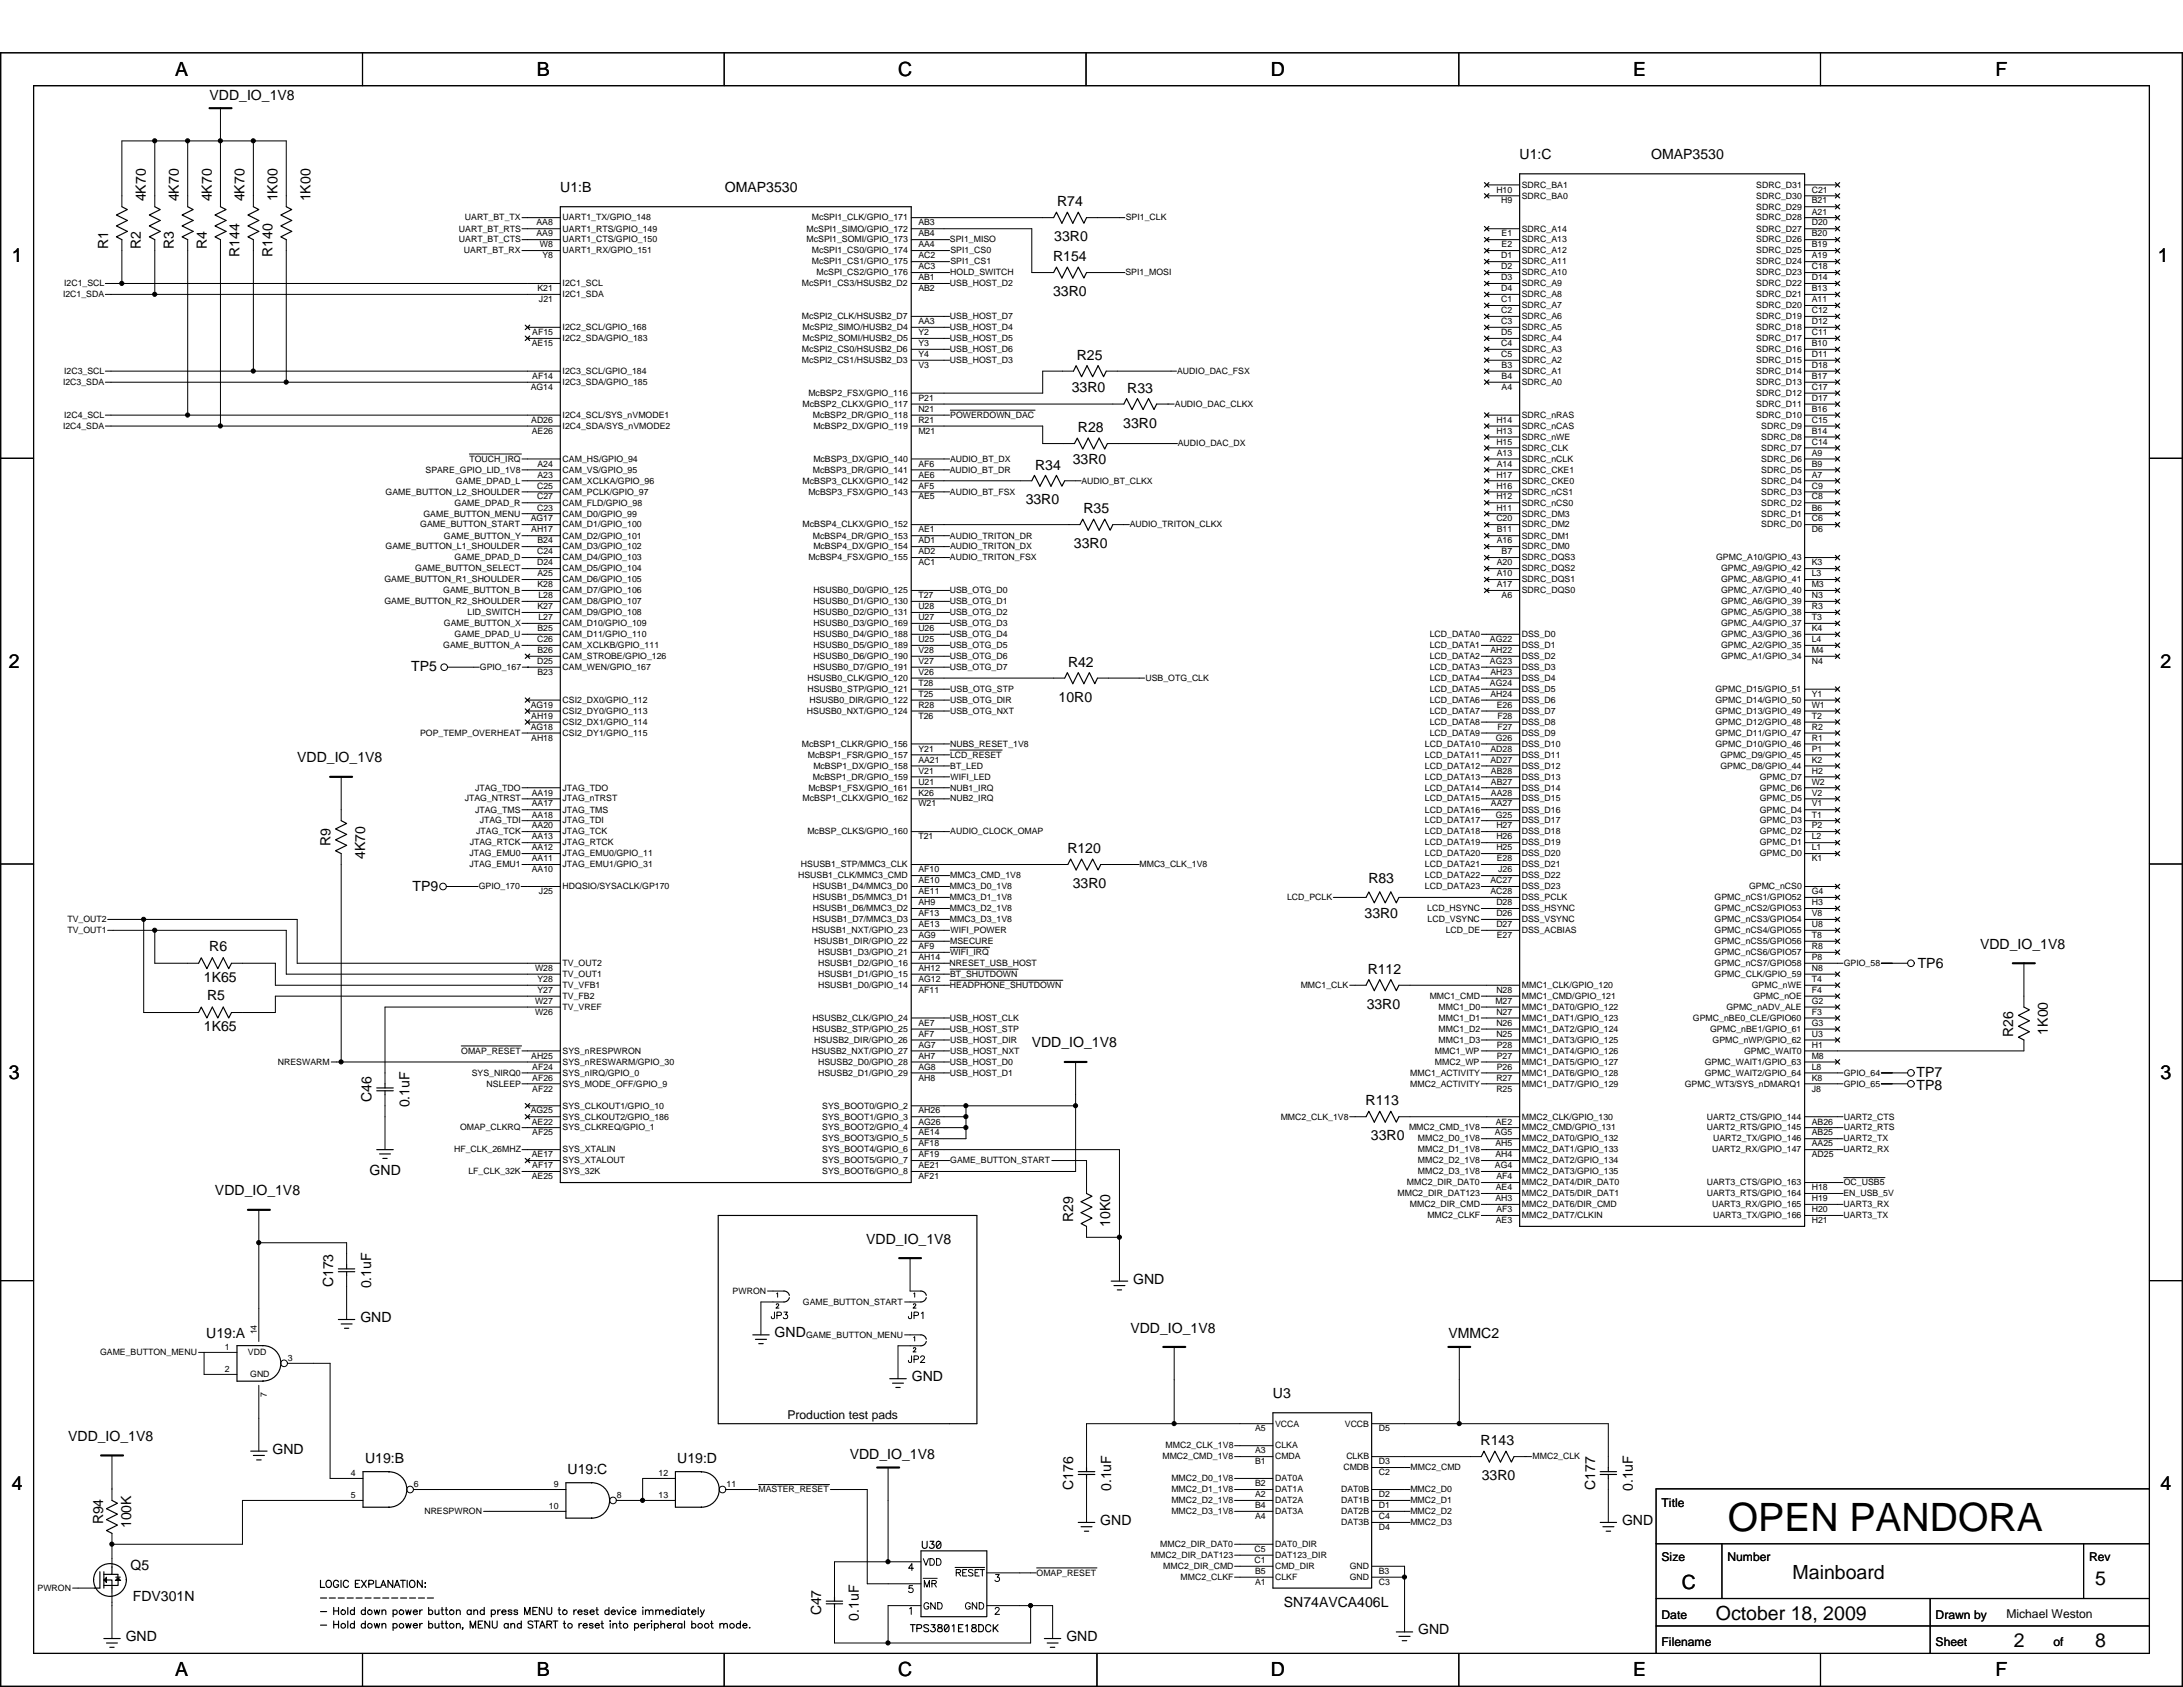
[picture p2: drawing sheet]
<svg xmlns="http://www.w3.org/2000/svg" width="279mm" height="216mm" viewBox="0 0 279 216" stroke-linecap="round" stroke-linejoin="round" font-family="sans-serif">
<defs><g id="words">
<text font-size="5" x="221.1" y="196">OPEN PANDORA</text>
<g font-size="2.5">
<text x="22.4" y="9.7">A</text>
<text x="68.7" y="9.7">B</text>
<text x="114.9" y="9.7">C</text>
<text x="162.6" y="9.7">D</text>
<text x="209" y="9.7">E</text>
<text x="255.4" y="9.7">F</text>
<text x="1.5" y="33.5">1</text>
<text x="276.2" y="33.5">1</text>
<text x="1.1" y="85.5">2</text>
<text x="276.5" y="85.5">2</text>
<text x="1.1" y="138.1">3</text>
<text x="276.5" y="138.1">3</text>
<text x="1.5" y="190.7">4</text>
<text x="276.5" y="190.7">4</text>
<text x="215.3" y="203.3">C</text>
<text x="229.4" y="202.1">Mainboard</text>
<text x="268.2" y="202.8">5</text>
<text x="219.6" y="207.3">October 18, 2009</text>
<text x="22.4" y="214.5">A</text>
<text x="68.7" y="214.5">B</text>
<text x="114.9" y="214.5">C</text>
<text x="162.6" y="214.5">D</text>
<text x="209" y="214.5">E</text>
<text x="255.4" y="214.5">F</text>
<text x="257.8" y="210.8">2</text>
<text x="268.2" y="210.8">8</text>
</g>
<g font-size="1.8">
<text x="26.8" y="12.7">VDD_IO_1V8</text>
<text x="194.5" y="20.4">U1:C</text>
<text x="211.3" y="20.4">OMAP3530</text>
<text x="18.7" y="25.8" transform="rotate(-90 18.7 25.8)">4K70</text>
<text x="22.9" y="25.8" transform="rotate(-90 22.9 25.8)">4K70</text>
<text x="27.1" y="25.8" transform="rotate(-90 27.1 25.8)">4K70</text>
<text x="31.3" y="25.8" transform="rotate(-90 31.3 25.8)">4K70</text>
<text x="35.5" y="25.8" transform="rotate(-90 35.5 25.8)">1K00</text>
<text x="39.7" y="25.8" transform="rotate(-90 39.7 25.8)">1K00</text>
<text x="71.7" y="24.6">U1:B</text>
<text x="92.8" y="24.6">OMAP3530</text>
<text x="135.3" y="26.4">R74</text>
<text x="13.8" y="31.8" transform="rotate(-90 13.8 31.8)">R1</text>
<text x="18" y="31.8" transform="rotate(-90 18 31.8)">R2</text>
<text x="22.2" y="31.8" transform="rotate(-90 22.2 31.8)">R3</text>
<text x="26.5" y="31.8" transform="rotate(-90 26.5 31.8)">R4</text>
<text x="30.7" y="32.9" transform="rotate(-90 30.7 32.9)">R144</text>
<text x="34.9" y="32.9" transform="rotate(-90 34.9 32.9)">R140</text>
<text x="134.8" y="33.4">R154</text>
<text x="134.9" y="30.9">33R0</text>
<text x="134.8" y="37.9">33R0</text>
<text x="137.8" y="46">R25</text>
<text x="137.2" y="50.1">33R0</text>
<text x="144.3" y="50.3">R33</text>
<text x="137.3" y="59.4">33R0</text>
<text x="138" y="55.3">R28</text>
<text x="143.8" y="54.7">33R0</text>
<text x="131.3" y="64.5">33R0</text>
<text x="132.5" y="60.1">R34</text>
<text x="138.7" y="65.7">R35</text>
<text x="137.5" y="70.1">33R0</text>
<text x="52.6" y="85.9">TP5</text>
<text x="135.5" y="89.8">10R0</text>
<text x="136.7" y="85.3">R42</text>
<text x="38" y="97.6">VDD_IO_1V8</text>
<text x="42.3" y="108.3" transform="rotate(-90 42.3 108.3)">R9</text>
<text x="46.7" y="110" transform="rotate(-90 46.7 110)">4K70</text>
<text x="52.8" y="114">TP9</text>
<text x="136.6" y="109.2">R120</text>
<text x="137.3" y="113.6">33R0</text>
<text x="175.1" y="112.9">R83</text>
<text x="174.6" y="117.5">33R0</text>
<text x="26.1" y="125.6">1K65</text>
<text x="26.8" y="121.6">R6</text>
<text x="175" y="124.7">R112</text>
<text x="245.4" y="123.9">TP6</text>
<text x="253.4" y="121.4">VDD_IO_1V8</text>
<text x="26.1" y="132">1K65</text>
<text x="26.5" y="128">R5</text>
<text x="174.9" y="129.1">33R0</text>
<text x="132.1" y="134">VDD_IO_1V8</text>
<text x="245.3" y="137.8">TP7</text>
<text x="257.7" y="132.7" transform="rotate(-90 257.7 132.7)">R26</text>
<text x="262.1" y="132.4" transform="rotate(-90 262.1 132.4)">1K00</text>
<text x="47.6" y="141.1" transform="rotate(-90 47.6 141.1)">C46</text>
<text x="52.4" y="141.7" transform="rotate(-90 52.4 141.7)">0.1uF</text>
<text x="174.8" y="141.5">R113</text>
<text x="245.3" y="139.4">TP8</text>
<text x="175.5" y="145.9">33R0</text>
<text x="27.5" y="153">VDD_IO_1V8</text>
<text x="47.3" y="150.3">GND</text>
<text x="110.9" y="159.2">VDD_IO_1V8</text>
<text x="137.4" y="156.4" transform="rotate(-90 137.4 156.4)">R29</text>
<text x="142.1" y="157" transform="rotate(-90 142.1 157)">10K0</text>
<text x="42.7" y="164.7" transform="rotate(-90 42.7 164.7)">C173</text>
<text x="47.5" y="164.9" transform="rotate(-90 47.5 164.9)">0.1uF</text>
<text x="145" y="164.3">GND</text>
<text x="26.4" y="171.2">U19:A</text>
<text x="46.1" y="169.2">GND</text>
<text x="99.1" y="171.2">GND</text>
<text x="144.7" y="170.5">VDD_IO_1V8</text>
<text x="185.4" y="171.3">VMMC2</text>
<text x="116.7" y="176.8">GND</text>
<text x="162.9" y="178.9">U3</text>
<text x="8.7" y="184.4">VDD_IO_1V8</text>
<text x="189.5" y="185">R143</text>
<text x="34.9" y="186">GND</text>
<text x="46.7" y="187.3">U19:B</text>
<text x="72.6" y="188.7">U19:C</text>
<text x="86.7" y="187.3">U19:D</text>
<text x="108.8" y="186.7">VDD_IO_1V8</text>
<text x="137.4" y="190.7" transform="rotate(-90 137.4 190.7)">C176</text>
<text x="142.2" y="190.8" transform="rotate(-90 142.2 190.8)">0.1uF</text>
<text x="189.7" y="189.4">33R0</text>
<text x="204.2" y="190.7" transform="rotate(-90 204.2 190.7)">C177</text>
<text x="209" y="190.8" transform="rotate(-90 209 190.8)">0.1uF</text>
<text x="13.2" y="195.1" transform="rotate(-90 13.2 195.1)">R94</text>
<text x="16.8" y="195.6" transform="rotate(-90 16.8 195.6)">100K</text>
<text x="140.8" y="195.1">GND</text>
<text x="207.6" y="195.1">GND</text>
<text x="16.7" y="201">Q5</text>
<text x="17" y="204.8">FDV301N</text>
<text x="105.1" y="206.7" transform="rotate(-90 105.1 206.7)">C47</text>
<text x="109.9" y="207.4" transform="rotate(-90 109.9 207.4)">0.1uF</text>
<text x="164.3" y="205.6">SN74AVCA406L</text>
<text x="181.5" y="209.2">GND</text>
<text x="16.1" y="210">GND</text>
<text x="136.5" y="210">GND</text>
</g>
<g font-size="1.6">
<text x="100.8" y="181.6">Production test pads</text>
<text x="212.7" y="192.8">Title</text>
<text x="212.7" y="199.8">Size</text>
<text x="221.1" y="199.8">Number</text>
<text x="267.4" y="199.8">Rev</text>
<text x="212.7" y="207.2">Date</text>
<text x="247.7" y="207.2">Drawn by</text>
<text x="256.8" y="207.1">Michael Weston</text>
<text x="212.7" y="210.7">Filename</text>
<text x="247.7" y="210.7">Sheet</text>
<text x="262.8" y="210.7">of</text>
</g>
<g font-size="1.1">
<text x="58.7" y="29.6">UART_BT_RTS</text>
<text x="59.5" y="28.2">UART_BT_TX</text>
<text x="68.7" y="28.9">AA8</text>
<text x="72" y="28.2">UART1_TX/GPIO_148</text>
<text x="72" y="29.6">UART1_RTS/GPIO_149</text>
<text x="103.2" y="29.6">McSPI1_SIMO/GPIO_172</text>
<text x="103.9" y="28.2">McSPI1_CLK/GPIO_171</text>
<text x="117.5" y="28.9">AB3</text>
<text x="144.1" y="28.2">SPI1_CLK</text>
<text x="191.5" y="24.6">H10</text>
<text x="192.1" y="26">H9</text>
<text x="194.8" y="25.4">SDRC_BA0</text>
<text x="194.8" y="29.6">SDRC_A14</text>
<text x="194.8" y="24">SDRC_BA1</text>
<text x="224.8" y="26.8">SDRC_D29</text>
<text x="224.8" y="28.2">SDRC_D28</text>
<text x="224.8" y="24">SDRC_D31</text>
<text x="224.8" y="29.6">SDRC_D27</text>
<text x="224.8" y="25.4">SDRC_D30</text>
<text x="231.9" y="27.5">A21</text>
<text x="231.9" y="28.9">D20</text>
<text x="231.9" y="24.6">C21</text>
<text x="231.9" y="26">B21</text>
<text x="58.7" y="31">UART_BT_CTS</text>
<text x="59.4" y="32.4">UART_BT_RX</text>
<text x="68.7" y="30.2">AA9</text>
<text x="69.1" y="31.7">W8</text>
<text x="69.4" y="33.1">Y8</text>
<text x="72" y="32.4">UART1_RX/GPIO_151</text>
<text x="72" y="31">UART1_CTS/GPIO_150</text>
<text x="103.2" y="31">McSPI1_SOMI/GPIO_173</text>
<text x="103.9" y="32.4">McSPI1_CS0/GPIO_174</text>
<text x="103.9" y="33.8">McSPI1_CS1/GPIO_175</text>
<text x="104.5" y="35.2">McSPI_CS2/GPIO_176</text>
<text x="117.5" y="33.1">AC2</text>
<text x="117.5" y="35.9">AB1</text>
<text x="117.5" y="31.7">AA4</text>
<text x="117.5" y="34.5">AC3</text>
<text x="117.5" y="30.2">AB4</text>
<text x="121.6" y="31">SPI1_MISO</text>
<text x="121.6" y="35.2">HOLD_SWITCH</text>
<text x="121.6" y="32.4">SPI1_CS0</text>
<text x="121.6" y="33.8">SPI1_CS1</text>
<text x="144" y="35.2">SPI1_MOSI</text>
<text x="192.1" y="35.9">D3</text>
<text x="192.1" y="33.1">D1</text>
<text x="192.1" y="34.5">D2</text>
<text x="192.2" y="31.7">E2</text>
<text x="192.2" y="30.2">E1</text>
<text x="194.8" y="35.2">SDRC_A10</text>
<text x="194.8" y="32.4">SDRC_A12</text>
<text x="194.8" y="33.8">SDRC_A11</text>
<text x="194.8" y="31">SDRC_A13</text>
<text x="224.8" y="35.2">SDRC_D23</text>
<text x="224.8" y="31">SDRC_D26</text>
<text x="224.8" y="32.4">SDRC_D25</text>
<text x="224.8" y="33.8">SDRC_D24</text>
<text x="231.9" y="35.9">D14</text>
<text x="231.9" y="31.7">B19</text>
<text x="231.9" y="33.1">A19</text>
<text x="231.9" y="30.2">B20</text>
<text x="231.9" y="34.5">C18</text>
<text x="8.1" y="38">I2C1_SDA</text>
<text x="8.2" y="36.6">I2C1_SCL</text>
<text x="68.8" y="37.3">K21</text>
<text x="69" y="38.7">J21</text>
<text x="72" y="36.6">I2C1_SCL</text>
<text x="72" y="38">I2C1_SDA</text>
<text x="102.6" y="40.9">McSPI2_CLK/HSUSB2_D7</text>
<text x="102.6" y="36.6">McSPI1_CS3/HSUSB2_D2</text>
<text x="117.5" y="41.5">AA3</text>
<text x="117.5" y="37.3">AB2</text>
<text x="121.6" y="40.9">USB_HOST_D7</text>
<text x="121.6" y="36.6">USB_HOST_D2</text>
<text x="192.1" y="40.1">C2</text>
<text x="192.1" y="41.5">C3</text>
<text x="192.1" y="38.7">C1</text>
<text x="192.1" y="37.3">D4</text>
<text x="194.8" y="39.5">SDRC_A7</text>
<text x="194.8" y="40.9">SDRC_A6</text>
<text x="194.8" y="38">SDRC_A8</text>
<text x="194.8" y="36.6">SDRC_A9</text>
<text x="224.8" y="39.5">SDRC_D20</text>
<text x="224.8" y="40.9">SDRC_D19</text>
<text x="224.8" y="38">SDRC_D21</text>
<text x="224.8" y="36.6">SDRC_D22</text>
<text x="231.9" y="40.1">C12</text>
<text x="231.9" y="41.5">D12</text>
<text x="231.9" y="38.7">A11</text>
<text x="231.9" y="37.3">B13</text>
<text x="8.2" y="47.9">I2C3_SCL</text>
<text x="68.1" y="44.3">AE15</text>
<text x="68.1" y="42.9">AF15</text>
<text x="72" y="43.6">I2C2_SDA/GPIO_183</text>
<text x="72" y="47.9">I2C3_SCL/GPIO_184</text>
<text x="72" y="42.2">I2C2_SCL/GPIO_168</text>
<text x="102.6" y="45.1">McSPI2_CS0/HSUSB2_D6</text>
<text x="102.6" y="46.5">McSPI2_CS1/HSUSB2_D3</text>
<text x="102.7" y="43.6">McSPI2_SOMI/HUSB2_D5</text>
<text x="102.7" y="42.2">McSPI2_SIMO/HUSB2_D4</text>
<text x="117.5" y="45.7">Y4</text>
<text x="117.5" y="44.3">Y3</text>
<text x="117.5" y="47.1">V3</text>
<text x="117.5" y="42.9">Y2</text>
<text x="121.6" y="45.1">USB_HOST_D6</text>
<text x="121.6" y="43.6">USB_HOST_D5</text>
<text x="121.6" y="42.2">USB_HOST_D4</text>
<text x="121.6" y="46.5">USB_HOST_D3</text>
<text x="150.7" y="47.9">AUDIO_DAC_FSX</text>
<text x="192.1" y="44.3">C4</text>
<text x="192.1" y="45.7">C5</text>
<text x="192.1" y="42.9">D5</text>
<text x="192.2" y="47.1">B3</text>
<text x="194.8" y="43.6">SDRC_A4</text>
<text x="194.8" y="45.1">SDRC_A3</text>
<text x="194.8" y="42.2">SDRC_A5</text>
<text x="194.8" y="47.9">SDRC_A1</text>
<text x="194.8" y="46.5">SDRC_A2</text>
<text x="224.8" y="47.9">SDRC_D14</text>
<text x="224.8" y="43.6">SDRC_D17</text>
<text x="224.8" y="45.1">SDRC_D16</text>
<text x="224.8" y="46.5">SDRC_D15</text>
<text x="224.8" y="42.2">SDRC_D18</text>
<text x="231.9" y="44.3">B10</text>
<text x="231.9" y="45.7">D11</text>
<text x="231.9" y="47.1">D18</text>
<text x="231.9" y="42.9">C11</text>
<text x="8.1" y="49.3">I2C3_SDA</text>
<text x="8.2" y="53.5">I2C4_SCL</text>
<text x="67.9" y="49.9">AG14</text>
<text x="68.1" y="48.5">AF14</text>
<text x="72" y="49.3">I2C3_SDA/GPIO_185</text>
<text x="72" y="53.5">I2C4_SCL/SYS_nVMODE1</text>
<text x="102.7" y="52.1">McBSP2_CLKX/GPIO_117</text>
<text x="103.5" y="50.7">McBSP2_FSX/GPIO_116</text>
<text x="104" y="53.5">McBSP2_DR/GPIO_118</text>
<text x="117.5" y="52.7">N21</text>
<text x="117.5" y="51.3">P21</text>
<text x="121.6" y="53.5">POWERDOWN_DAC</text>
<text x="150.4" y="52.1">AUDIO_DAC_CLKX</text>
<text x="192.2" y="48.5">B4</text>
<text x="192.2" y="49.9">A4</text>
<text x="194.8" y="49.3">SDRC_A0</text>
<text x="194.8" y="53.5">SDRC_nRAS</text>
<text x="224.8" y="52.1">SDRC_D11</text>
<text x="224.8" y="49.3">SDRC_D13</text>
<text x="224.8" y="50.7">SDRC_D12</text>
<text x="224.8" y="53.5">SDRC_D10</text>
<text x="231.9" y="52.7">B16</text>
<text x="231.9" y="48.5">B17</text>
<text x="231.9" y="49.9">C17</text>
<text x="231.9" y="51.3">D17</text>
<text x="8.1" y="54.9">I2C4_SDA</text>
<text x="60.1" y="59.1">TOUCH_IRQ</text>
<text x="68" y="54.1">AD26</text>
<text x="68.1" y="55.5">AE26</text>
<text x="68.8" y="59.7">A24</text>
<text x="72" y="59.1">CAM_HS/GPIO_94</text>
<text x="72" y="54.9">I2C4_SDA/SYS_nVMODE2</text>
<text x="104.1" y="59.1">McBSP3_DX/GPIO_140</text>
<text x="104.1" y="54.9">McBSP2_DX/GPIO_119</text>
<text x="117.5" y="54.1">R21</text>
<text x="117.5" y="59.7">AF6</text>
<text x="117.5" y="55.5">M21</text>
<text x="121.6" y="59.1">AUDIO_BT_DX</text>
<text x="150.7" y="57.1">AUDIO_DAC_DX</text>
<text x="191.5" y="56.9">H15</text>
<text x="191.5" y="55.5">H13</text>
<text x="191.5" y="54.1">H14</text>
<text x="191.6" y="58.3">A13</text>
<text x="191.6" y="59.7">A14</text>
<text x="194.8" y="57.7">SDRC_CLK</text>
<text x="194.8" y="59.1">SDRC_nCLK</text>
<text x="194.8" y="56.3">SDRC_nWE</text>
<text x="194.8" y="54.9">SDRC_nCAS</text>
<text x="225.4" y="56.3">SDRC_D8</text>
<text x="225.4" y="57.7">SDRC_D7</text>
<text x="225.4" y="59.1">SDRC_D6</text>
<text x="225.4" y="54.9">SDRC_D9</text>
<text x="231.9" y="56.9">C14</text>
<text x="231.9" y="58.3">A9</text>
<text x="231.9" y="59.7">B9</text>
<text x="231.9" y="55.5">B14</text>
<text x="231.9" y="54.1">C15</text>
<text x="49.4" y="63.3">GAME_BUTTON_L2_SHOULDER</text>
<text x="54.5" y="60.5">SPARE_GPIO_LID_1V8</text>
<text x="58.2" y="64.7">GAME_DPAD_R</text>
<text x="58.4" y="61.9">GAME_DPAD_L</text>
<text x="68.7" y="62.5">C25</text>
<text x="68.7" y="65.3">C23</text>
<text x="68.7" y="63.9">C27</text>
<text x="68.8" y="61.1">A23</text>
<text x="72" y="60.5">CAM_VS/GPIO_95</text>
<text x="72" y="61.9">CAM_XCLKA/GPIO_96</text>
<text x="72" y="64.7">CAM_FLD/GPIO_98</text>
<text x="72" y="63.3">CAM_PCLK/GPIO_97</text>
<text x="102.7" y="61.9">McBSP3_CLKX/GPIO_142</text>
<text x="103.5" y="63.3">McBSP3_FSX/GPIO_143</text>
<text x="104" y="60.5">McBSP3_DR/GPIO_141</text>
<text x="117.5" y="62.5">AF5</text>
<text x="117.5" y="61.1">AE6</text>
<text x="117.5" y="63.9">AE5</text>
<text x="121.6" y="60.5">AUDIO_BT_DR</text>
<text x="121.6" y="63.3">AUDIO_BT_FSX</text>
<text x="138.4" y="61.9">AUDIO_BT_CLKX</text>
<text x="191.5" y="65.3">H11</text>
<text x="191.5" y="61.1">H17</text>
<text x="191.5" y="62.5">H16</text>
<text x="191.5" y="63.9">H12</text>
<text x="194.8" y="64.7">SDRC_nCS0</text>
<text x="194.8" y="60.5">SDRC_CKE1</text>
<text x="194.8" y="61.9">SDRC_CKE0</text>
<text x="194.8" y="63.3">SDRC_nCS1</text>
<text x="225.4" y="64.7">SDRC_D2</text>
<text x="225.4" y="60.5">SDRC_D5</text>
<text x="225.4" y="61.9">SDRC_D4</text>
<text x="225.4" y="63.3">SDRC_D3</text>
<text x="231.9" y="65.3">B6</text>
<text x="231.9" y="61.1">A7</text>
<text x="231.9" y="62.5">C9</text>
<text x="231.9" y="63.9">C8</text>
<text x="49.4" y="70.3">GAME_BUTTON_L1_SHOULDER</text>
<text x="53.8" y="67.5">GAME_BUTTON_START</text>
<text x="54.2" y="66.1">GAME_BUTTON_MENU</text>
<text x="56.8" y="68.9">GAME_BUTTON_Y</text>
<text x="58.2" y="71.7">GAME_DPAD_D</text>
<text x="67.9" y="66.7">AG17</text>
<text x="68" y="68.1">AH17</text>
<text x="68.7" y="71">C24</text>
<text x="68.8" y="69.5">B24</text>
<text x="72" y="68.9">CAM_D2/GPIO_101</text>
<text x="72" y="66.1">CAM_D0/GPIO_99</text>
<text x="72" y="67.5">CAM_D1/GPIO_100</text>
<text x="72" y="70.3">CAM_D3/GPIO_102</text>
<text x="72" y="71.7">CAM_D4/GPIO_103</text>
<text x="102.7" y="67.5">McBSP4_CLKX/GPIO_152</text>
<text x="103.5" y="71.7">McBSP4_FSX/GPIO_155</text>
<text x="104" y="68.9">McBSP4_DR/GPIO_153</text>
<text x="104.1" y="70.3">McBSP4_DX/GPIO_154</text>
<text x="117.5" y="71">AD2</text>
<text x="117.5" y="69.5">AD1</text>
<text x="117.5" y="68.1">AE1</text>
<text x="121.6" y="68.9">AUDIO_TRITON_DR</text>
<text x="121.6" y="71.7">AUDIO_TRITON_FSX</text>
<text x="121.6" y="70.3">AUDIO_TRITON_DX</text>
<text x="144.6" y="67.5">AUDIO_TRITON_CLKX</text>
<text x="191.5" y="66.7">C20</text>
<text x="191.6" y="69.5">A16</text>
<text x="191.6" y="68.1">B11</text>
<text x="192.2" y="71">B7</text>
<text x="194.8" y="68.9">SDRC_DM1</text>
<text x="194.8" y="71.7">SDRC_DQS3</text>
<text x="194.8" y="67.5">SDRC_DM2</text>
<text x="194.8" y="70.3">SDRC_DM0</text>
<text x="194.8" y="66.1">SDRC_DM3</text>
<text x="219.6" y="71.7">GPMC_A10/GPIO_43</text>
<text x="225.4" y="66.1">SDRC_D1</text>
<text x="225.4" y="67.5">SDRC_D0</text>
<text x="231.9" y="66.7">C6</text>
<text x="231.9" y="68.1">D6</text>
<text x="49.2" y="77.3">GAME_BUTTON_R2_SHOULDER</text>
<text x="49.2" y="74.5">GAME_BUTTON_R1_SHOULDER</text>
<text x="53.1" y="73.1">GAME_BUTTON_SELECT</text>
<text x="56.7" y="75.9">GAME_BUTTON_B</text>
<text x="68.7" y="72.3">D24</text>
<text x="68.8" y="75.2">K28</text>
<text x="68.8" y="78">K27</text>
<text x="68.8" y="73.7">A25</text>
<text x="68.9" y="76.6">L28</text>
<text x="72" y="74.5">CAM_D6/GPIO_105</text>
<text x="72" y="77.3">CAM_D8/GPIO_107</text>
<text x="72" y="73.1">CAM_D5/GPIO_104</text>
<text x="72" y="75.9">CAM_D7/GPIO_106</text>
<text x="104.1" y="77.3">HSUSB0_D1/GPIO_130</text>
<text x="104.1" y="75.9">HSUSB0_D0/GPIO_125</text>
<text x="117.5" y="78">U28</text>
<text x="117.5" y="76.6">T27</text>
<text x="117.5" y="72.3">AC1</text>
<text x="121.6" y="77.3">USB_OTG_D1</text>
<text x="121.6" y="75.9">USB_OTG_D0</text>
<text x="191.6" y="73.7">A10</text>
<text x="191.6" y="75.2">A17</text>
<text x="191.6" y="72.3">A20</text>
<text x="192.2" y="76.6">A6</text>
<text x="194.8" y="73.1">SDRC_DQS2</text>
<text x="194.8" y="74.5">SDRC_DQS1</text>
<text x="194.8" y="75.9">SDRC_DQS0</text>
<text x="220.3" y="77.3">GPMC_A6/GPIO_39</text>
<text x="220.3" y="73.1">GPMC_A9/GPIO_42</text>
<text x="220.3" y="74.5">GPMC_A8/GPIO_41</text>
<text x="220.3" y="75.9">GPMC_A7/GPIO_40</text>
<text x="231.9" y="78">R3</text>
<text x="231.9" y="73.7">L3</text>
<text x="231.9" y="75.2">M3</text>
<text x="231.9" y="76.6">N3</text>
<text x="231.9" y="72.3">K3</text>
<text x="56.7" y="82.9">GAME_BUTTON_A</text>
<text x="56.8" y="80.1">GAME_BUTTON_X</text>
<text x="58.2" y="81.5">GAME_DPAD_U</text>
<text x="59.8" y="78.7">LID_SWITCH</text>
<text x="68.7" y="82.2">C26</text>
<text x="68.8" y="83.6">B26</text>
<text x="68.8" y="80.8">B25</text>
<text x="68.9" y="79.4">L27</text>
<text x="72" y="82.9">CAM_XCLKB/GPIO_111</text>
<text x="72" y="80.1">CAM_D10/GPIO_109</text>
<text x="72" y="78.7">CAM_D9/GPIO_108</text>
<text x="72" y="81.5">CAM_D11/GPIO_110</text>
<text x="104.1" y="82.9">HSUSB0_D5/GPIO_189</text>
<text x="104.1" y="78.7">HSUSB0_D2/GPIO_131</text>
<text x="104.1" y="81.5">HSUSB0_D4/GPIO_188</text>
<text x="104.1" y="80.1">HSUSB0_D3/GPIO_169</text>
<text x="117.5" y="83.6">V28</text>
<text x="117.5" y="79.4">U27</text>
<text x="117.5" y="82.2">U25</text>
<text x="117.5" y="80.8">U26</text>
<text x="121.6" y="82.9">USB_OTG_D5</text>
<text x="121.6" y="81.5">USB_OTG_D4</text>
<text x="121.6" y="78.7">USB_OTG_D2</text>
<text x="121.6" y="80.1">USB_OTG_D3</text>
<text x="183" y="82.9">LCD_DATA1</text>
<text x="183" y="81.5">LCD_DATA0</text>
<text x="190.7" y="82.2">AG22</text>
<text x="190.8" y="83.6">AH22</text>
<text x="194.8" y="81.5">DSS_D0</text>
<text x="194.8" y="82.9">DSS_D1</text>
<text x="220.3" y="81.5">GPMC_A3/GPIO_36</text>
<text x="220.3" y="82.9">GPMC_A2/GPIO_35</text>
<text x="220.3" y="78.7">GPMC_A5/GPIO_38</text>
<text x="220.3" y="80.1">GPMC_A4/GPIO_37</text>
<text x="231.9" y="82.2">L4</text>
<text x="231.9" y="83.6">M4</text>
<text x="231.9" y="79.4">T3</text>
<text x="231.9" y="80.8">K4</text>
<text x="61.4" y="85.7">GPIO_167</text>
<text x="68.7" y="85">D25</text>
<text x="68.8" y="86.4">B23</text>
<text x="72" y="85.7">CAM_WEN/GPIO_167</text>
<text x="72" y="90">CSI2_DX0/GPIO_112</text>
<text x="72" y="84.3">CAM_STROBE/GPIO_126</text>
<text x="103.3" y="87.1">HSUSB0_CLK/GPIO_120</text>
<text x="103.3" y="88.6">HSUSB0_STP/GPIO_121</text>
<text x="103.6" y="90">HSUSB0_DIR/GPIO_122</text>
<text x="104.1" y="85.7">HSUSB0_D7/GPIO_191</text>
<text x="104.1" y="84.3">HSUSB0_D6/GPIO_190</text>
<text x="117.5" y="87.8">T28</text>
<text x="117.5" y="86.4">V26</text>
<text x="117.5" y="85">V27</text>
<text x="117.5" y="89.2">T25</text>
<text x="121.6" y="85.7">USB_OTG_D7</text>
<text x="121.6" y="84.3">USB_OTG_D6</text>
<text x="121.6" y="90">USB_OTG_DIR</text>
<text x="121.6" y="88.6">USB_OTG_STP</text>
<text x="146.6" y="87.1">USB_OTG_CLK</text>
<text x="183" y="90">LCD_DATA6</text>
<text x="183" y="87.1">LCD_DATA4</text>
<text x="183" y="85.7">LCD_DATA3</text>
<text x="183" y="88.6">LCD_DATA5</text>
<text x="183" y="84.3">LCD_DATA2</text>
<text x="190.7" y="85">AG23</text>
<text x="190.7" y="87.8">AG24</text>
<text x="190.8" y="86.4">AH23</text>
<text x="190.8" y="89.2">AH24</text>
<text x="194.8" y="90">DSS_D6</text>
<text x="194.8" y="84.3">DSS_D2</text>
<text x="194.8" y="87.1">DSS_D4</text>
<text x="194.8" y="85.7">DSS_D3</text>
<text x="194.8" y="88.6">DSS_D5</text>
<text x="219.6" y="90">GPMC_D14/GPIO_50</text>
<text x="219.6" y="88.6">GPMC_D15/GPIO_51</text>
<text x="220.3" y="84.3">GPMC_A1/GPIO_34</text>
<text x="231.9" y="89.2">Y1</text>
<text x="231.9" y="85">N4</text>
<text x="53.8" y="94.2">POP_TEMP_OVERHEAT</text>
<text x="67.9" y="90.6">AG19</text>
<text x="67.9" y="93.4">AG18</text>
<text x="68" y="92">AH19</text>
<text x="68" y="94.8">AH18</text>
<text x="72" y="92.8">CSI2_DX1/GPIO_114</text>
<text x="72" y="91.4">CSI2_DY0/GPIO_113</text>
<text x="72" y="94.2">CSI2_DY1/GPIO_115</text>
<text x="102.6" y="95.6">McBSP1_CLKR/GPIO_156</text>
<text x="103.3" y="91.4">HSUSB0_NXT/GPIO_124</text>
<text x="117.5" y="92">T26</text>
<text x="117.5" y="90.6">R28</text>
<text x="121.6" y="91.4">USB_OTG_NXT</text>
<text x="121.6" y="95.6">NUBS_RESET_1V8</text>
<text x="182.4" y="95.6">LCD_DATA10</text>
<text x="183" y="94.2">LCD_DATA9</text>
<text x="183" y="91.4">LCD_DATA7</text>
<text x="183" y="92.8">LCD_DATA8</text>
<text x="191.4" y="94.8">G26</text>
<text x="191.6" y="90.6">E26</text>
<text x="191.6" y="92">F28</text>
<text x="191.6" y="93.4">F27</text>
<text x="194.8" y="94.2">DSS_D9</text>
<text x="194.8" y="95.6">DSS_D10</text>
<text x="194.8" y="91.4">DSS_D7</text>
<text x="194.8" y="92.8">DSS_D8</text>
<text x="219.6" y="94.2">GPMC_D11/GPIO_47</text>
<text x="219.6" y="95.6">GPMC_D10/GPIO_46</text>
<text x="219.6" y="91.4">GPMC_D13/GPIO_49</text>
<text x="219.6" y="92.8">GPMC_D12/GPIO_48</text>
<text x="231.9" y="94.8">R1</text>
<text x="231.9" y="90.6">W1</text>
<text x="231.9" y="92">T2</text>
<text x="231.9" y="93.4">R2</text>
<text x="60.8" y="101.2">JTAG_TDO</text>
<text x="68.1" y="101.8">AA19</text>
<text x="72" y="101.2">JTAG_TDO</text>
<text x="103.4" y="97">McBSP1_FSR/GPIO_157</text>
<text x="103.5" y="101.2">McBSP1_FSX/GPIO_161</text>
<text x="104" y="99.8">McBSP1_DR/GPIO_159</text>
<text x="104.1" y="98.4">McBSP1_DX/GPIO_158</text>
<text x="117.5" y="100.4">U21</text>
<text x="117.5" y="96.2">Y21</text>
<text x="117.5" y="99">V21</text>
<text x="117.5" y="101.8">K26</text>
<text x="117.5" y="97.6">AA21</text>
<text x="121.6" y="101.2">NUB1_IRQ</text>
<text x="121.6" y="97">LCD_RESET</text>
<text x="121.6" y="98.4">BT_LED</text>
<text x="121.7" y="99.8">WIFI_LED</text>
<text x="182.4" y="99.8">LCD_DATA13</text>
<text x="182.4" y="98.4">LCD_DATA12</text>
<text x="182.4" y="97">LCD_DATA11</text>
<text x="182.4" y="101.2">LCD_DATA14</text>
<text x="190.8" y="96.2">AD28</text>
<text x="190.8" y="97.6">AD27</text>
<text x="190.8" y="99">AB28</text>
<text x="190.8" y="100.4">AB27</text>
<text x="190.8" y="101.8">AA28</text>
<text x="194.8" y="97">DSS_D11</text>
<text x="194.8" y="98.4">DSS_D12</text>
<text x="194.8" y="99.8">DSS_D13</text>
<text x="194.8" y="101.2">DSS_D14</text>
<text x="220.2" y="98.4">GPMC_D8/GPIO_44</text>
<text x="220.2" y="97">GPMC_D9/GPIO_45</text>
<text x="225.2" y="99.8">GPMC_D7</text>
<text x="225.2" y="101.2">GPMC_D6</text>
<text x="231.9" y="99">H2</text>
<text x="231.9" y="100.4">W2</text>
<text x="231.9" y="101.8">V2</text>
<text x="231.9" y="96.2">P1</text>
<text x="231.9" y="97.6">K2</text>
<text x="59.5" y="102.6">JTAG_NTRST</text>
<text x="60.8" y="104">JTAG_TMS</text>
<text x="61" y="106.8">JTAG_TCK</text>
<text x="61.4" y="105.4">JTAG_TDI</text>
<text x="68.1" y="104.6">AA18</text>
<text x="68.1" y="107.4">AA13</text>
<text x="68.1" y="103.2">AA17</text>
<text x="68.1" y="106">AA20</text>
<text x="72" y="104">JTAG_TMS</text>
<text x="72" y="106.8">JTAG_TCK</text>
<text x="72" y="102.6">JTAG_nTRST</text>
<text x="72" y="105.4">JTAG_TDI</text>
<text x="102.7" y="102.6">McBSP1_CLKX/GPIO_162</text>
<text x="103.3" y="106.8">McBSP_CLKS/GPIO_160</text>
<text x="117.5" y="107.4">T21</text>
<text x="117.5" y="103.2">W21</text>
<text x="121.6" y="102.6">NUB2_IRQ</text>
<text x="121.6" y="106.8">AUDIO_CLOCK_OMAP</text>
<text x="182.4" y="106.8">LCD_DATA18</text>
<text x="182.4" y="104">LCD_DATA16</text>
<text x="182.4" y="102.6">LCD_DATA15</text>
<text x="182.4" y="105.4">LCD_DATA17</text>
<text x="190.8" y="103.2">AA27</text>
<text x="191.4" y="104.6">G25</text>
<text x="191.5" y="107.4">H26</text>
<text x="191.5" y="106">H27</text>
<text x="194.8" y="104">DSS_D16</text>
<text x="194.8" y="106.8">DSS_D18</text>
<text x="194.8" y="102.6">DSS_D15</text>
<text x="194.8" y="105.4">DSS_D17</text>
<text x="225.2" y="106.8">GPMC_D2</text>
<text x="225.2" y="102.6">GPMC_D5</text>
<text x="225.2" y="105.4">GPMC_D3</text>
<text x="225.2" y="104">GPMC_D4</text>
<text x="231.9" y="107.4">L2</text>
<text x="231.9" y="103.2">V1</text>
<text x="231.9" y="106">P2</text>
<text x="231.9" y="104.6">T1</text>
<text x="60.1" y="111">JTAG_EMU1</text>
<text x="60.1" y="109.6">JTAG_EMU0</text>
<text x="60.1" y="108.2">JTAG_RTCK</text>
<text x="61.3" y="113.8">GPIO_170</text>
<text x="68.1" y="108.8">AA12</text>
<text x="68.1" y="111.6">AA10</text>
<text x="68.1" y="110.2">AA11</text>
<text x="72" y="108.2">JTAG_RTCK</text>
<text x="72" y="111">JTAG_EMU1/GPIO_31</text>
<text x="72" y="109.6">JTAG_EMU0/GPIO_11</text>
<text x="72" y="113.8">HDQSIO/SYSACLK/GP170</text>
<text x="102.2" y="112.4">HSUSB1_CLK/MMC3_CMD</text>
<text x="102.5" y="111">HSUSB1_STP/MMC3_CLK</text>
<text x="104" y="113.8">HSUSB1_D4/MMC3_D0</text>
<text x="117.5" y="113">AE10</text>
<text x="117.5" y="111.6">AF10</text>
<text x="121.6" y="113.8">MMC3_D0_1V8</text>
<text x="121.6" y="112.4">MMC3_CMD_1V8</text>
<text x="145.8" y="111">MMC3_CLK_1V8</text>
<text x="182.4" y="112.4">LCD_DATA22</text>
<text x="182.4" y="111">LCD_DATA21</text>
<text x="182.4" y="108.2">LCD_DATA19</text>
<text x="182.4" y="109.6">LCD_DATA20</text>
<text x="182.4" y="113.8">LCD_DATA23</text>
<text x="190.8" y="113">AC27</text>
<text x="191.5" y="108.8">H25</text>
<text x="191.6" y="110.2">E28</text>
<text x="191.7" y="111.6">J26</text>
<text x="194.8" y="109.6">DSS_D20</text>
<text x="194.8" y="111">DSS_D21</text>
<text x="194.8" y="112.4">DSS_D22</text>
<text x="194.8" y="113.8">DSS_D23</text>
<text x="194.8" y="108.2">DSS_D19</text>
<text x="223.9" y="113.8">GPMC_nCS0</text>
<text x="225.2" y="108.2">GPMC_D1</text>
<text x="225.2" y="109.6">GPMC_D0</text>
<text x="231.9" y="108.8">L1</text>
<text x="231.9" y="110.2">K1</text>
<text x="8.6" y="119.4">TV_OUT1</text>
<text x="8.6" y="118">TV_OUT2</text>
<text x="69" y="114.4">J25</text>
<text x="103.9" y="119.4">HSUSB1_NXT/GPIO_23</text>
<text x="104" y="116.6">HSUSB1_D6/MMC3_D2</text>
<text x="104" y="115.2">HSUSB1_D5/MMC3_D1</text>
<text x="104" y="118">HSUSB1_D7/MMC3_D3</text>
<text x="117.5" y="117.2">AF13</text>
<text x="117.5" y="115.8">AH9</text>
<text x="117.5" y="114.4">AE11</text>
<text x="117.5" y="118.6">AE13</text>
<text x="121.6" y="116.6">MMC3_D2_1V8</text>
<text x="121.6" y="115.2">MMC3_D1_1V8</text>
<text x="121.6" y="118">MMC3_D3_1V8</text>
<text x="121.7" y="119.4">WIFI_POWER</text>
<text x="164.7" y="115.2">LCD_PCLK</text>
<text x="182.7" y="116.6">LCD_HSYNC</text>
<text x="182.7" y="118">LCD_VSYNC</text>
<text x="185" y="119.4">LCD_DE</text>
<text x="190.8" y="114.4">AC28</text>
<text x="191.5" y="115.8">D28</text>
<text x="191.5" y="117.2">D26</text>
<text x="191.5" y="118.6">D27</text>
<text x="194.8" y="119.4">DSS_ACBIAS</text>
<text x="194.8" y="115.2">DSS_PCLK</text>
<text x="194.8" y="116.6">DSS_HSYNC</text>
<text x="194.8" y="118">DSS_VSYNC</text>
<text x="219.5" y="119.4">GPMC_nCS4/GPIO55</text>
<text x="219.5" y="115.2">GPMC_nCS1/GPIO52</text>
<text x="219.5" y="116.6">GPMC_nCS2/GPIO53</text>
<text x="219.5" y="118">GPMC_nCS3/GPIO54</text>
<text x="231.9" y="115.8">H3</text>
<text x="231.9" y="114.4">G4</text>
<text x="231.9" y="117.2">V8</text>
<text x="231.9" y="118.6">U8</text>
<text x="68.5" y="124.3">W28</text>
<text x="68.8" y="125.7">Y28</text>
<text x="72" y="123.6">TV_OUT2</text>
<text x="72" y="125">TV_OUT1</text>
<text x="104.2" y="120.8">HSUSB1_DIR/GPIO_22</text>
<text x="104.7" y="125">HSUSB1_D1/GPIO_15</text>
<text x="104.7" y="123.6">HSUSB1_D2/GPIO_16</text>
<text x="104.7" y="122.2">HSUSB1_D3/GPIO_21</text>
<text x="117.5" y="125.7">AG12</text>
<text x="117.5" y="121.5">AF9</text>
<text x="117.5" y="124.3">AH12</text>
<text x="117.5" y="120.1">AG9</text>
<text x="117.5" y="122.9">AH14</text>
<text x="121.5" y="123.6">NRESET_USB_HOST</text>
<text x="121.6" y="125">BT_SHUTDOWN</text>
<text x="121.6" y="120.8">MSECURE</text>
<text x="121.6" y="122.2">WIFI_IRQ</text>
<text x="191.6" y="120.1">E27</text>
<text x="219.5" y="123.6">GPMC_nCS7/GPIO58</text>
<text x="219.5" y="125">GPMC_CLK/GPIO_59</text>
<text x="219.5" y="122.2">GPMC_nCS6/GPIO57</text>
<text x="219.5" y="120.8">GPMC_nCS5/GPIO56</text>
<text x="231.9" y="124.3">N8</text>
<text x="231.9" y="120.1">T8</text>
<text x="231.9" y="125.7">T4</text>
<text x="231.9" y="122.9">P8</text>
<text x="231.9" y="121.5">R8</text>
<text x="236" y="123.6">GPIO_58</text>
<text x="68.5" y="129.9">W26</text>
<text x="68.5" y="128.5">W27</text>
<text x="68.8" y="127.1">Y27</text>
<text x="72" y="129.2">TV_VREF</text>
<text x="72" y="127.8">TV_FB2</text>
<text x="72" y="126.4">TV_VFB1</text>
<text x="104" y="130.6">HSUSB2_CLK/GPIO_24</text>
<text x="104.7" y="126.4">HSUSB1_D0/GPIO_14</text>
<text x="117.5" y="131.3">AE7</text>
<text x="117.5" y="127.1">AF11</text>
<text x="121.6" y="130.6">USB_HOST_CLK</text>
<text x="121.6" y="126.4">HEADPHONE_SHUTDOWN</text>
<text x="166.5" y="126.4">MMC1_CLK</text>
<text x="183" y="127.8">MMC1_CMD</text>
<text x="184.1" y="129.2">MMC1_D0</text>
<text x="184.1" y="130.6">MMC1_D1</text>
<text x="191.4" y="128.5">M27</text>
<text x="191.5" y="129.9">N27</text>
<text x="191.5" y="127.1">N28</text>
<text x="191.5" y="131.3">N26</text>
<text x="194.8" y="127.8">MMC1_CMD/GPIO_121</text>
<text x="194.8" y="129.2">MMC1_DAT0/GPIO_122</text>
<text x="194.8" y="126.4">MMC1_CLK/GPIO_120</text>
<text x="194.8" y="130.6">MMC1_DAT1/GPIO_123</text>
<text x="216.7" y="130.6">GPMC_nBE0_CLE/GPIO60</text>
<text x="221" y="129.2">GPMC_nADV_ALE</text>
<text x="224.2" y="126.4">GPMC_nWE</text>
<text x="224.4" y="127.8">GPMC_nOE</text>
<text x="231.9" y="128.5">G2</text>
<text x="231.9" y="129.9">F3</text>
<text x="231.9" y="127.1">F4</text>
<text x="231.9" y="131.3">G3</text>
<text x="35.6" y="136.2">NRESWARM</text>
<text x="59" y="134.9">OMAP_RESET</text>
<text x="60.4" y="137.7">SYS_NIRQ0</text>
<text x="68" y="135.5">AH25</text>
<text x="68.1" y="136.9">AF24</text>
<text x="72" y="134.9">SYS_nRESPWRON</text>
<text x="72" y="137.7">SYS_nIRQ/GPIO_0</text>
<text x="72" y="136.2">SYS_nRESWARM/GPIO_30</text>
<text x="103.9" y="134.9">HSUSB2_NXT/GPIO_27</text>
<text x="104" y="132">HSUSB2_STP/GPIO_25</text>
<text x="104.2" y="133.5">HSUSB2_DIR/GPIO_26</text>
<text x="104.7" y="137.7">HSUSB2_D1/GPIO_29</text>
<text x="104.7" y="136.2">HSUSB2_D0/GPIO_28</text>
<text x="117.5" y="134.1">AG7</text>
<text x="117.5" y="136.9">AG8</text>
<text x="117.5" y="132.7">AF7</text>
<text x="117.5" y="135.5">AH7</text>
<text x="121.6" y="137.7">USB_HOST_D1</text>
<text x="121.6" y="136.2">USB_HOST_D0</text>
<text x="121.6" y="132">USB_HOST_STP</text>
<text x="121.6" y="133.5">USB_HOST_DIR</text>
<text x="121.6" y="134.9">USB_HOST_NXT</text>
<text x="180.5" y="137.7">MMC1_ACTIVITY</text>
<text x="183.6" y="136.2">MMC2_WP</text>
<text x="183.6" y="134.9">MMC1_WP</text>
<text x="184.1" y="133.5">MMC1_D3</text>
<text x="184.1" y="132">MMC1_D2</text>
<text x="191.5" y="132.7">N25</text>
<text x="191.6" y="136.9">P26</text>
<text x="191.6" y="134.1">P28</text>
<text x="191.6" y="135.5">P27</text>
<text x="194.8" y="136.2">MMC1_DAT5/GPIO_127</text>
<text x="194.8" y="133.5">MMC1_DAT3/GPIO_125</text>
<text x="194.8" y="134.9">MMC1_DAT4/GPIO_126</text>
<text x="194.8" y="132">MMC1_DAT2/GPIO_124</text>
<text x="194.8" y="137.7">MMC1_DAT6/GPIO_128</text>
<text x="218.2" y="136.2">GPMC_WAIT1/GPIO_63</text>
<text x="218.2" y="137.7">GPMC_WAIT2/GPIO_64</text>
<text x="218.9" y="132">GPMC_nBE1/GPIO_61</text>
<text x="219.2" y="133.5">GPMC_nWP/GPIO_62</text>
<text x="223.2" y="134.9">GPMC_WAIT0</text>
<text x="231.9" y="136.9">L8</text>
<text x="231.9" y="132.7">U3</text>
<text x="231.9" y="135.5">M8</text>
<text x="231.9" y="134.1">H1</text>
<text x="236" y="137.7">GPIO_64</text>
<text x="62.3" y="139.1">NSLEEP</text>
<text x="67.9" y="142.5">AG25</text>
<text x="68.1" y="143.9">AE22</text>
<text x="68.1" y="138.3">AF26</text>
<text x="68.1" y="139.7">AF22</text>
<text x="72" y="141.9">SYS_CLKOUT1/GPIO_10</text>
<text x="72" y="143.3">SYS_CLKOUT2/GPIO_186</text>
<text x="72" y="139.1">SYS_MODE_OFF/GPIO_9</text>
<text x="105.2" y="141.9">SYS_BOOT0/GPIO_2</text>
<text x="105.2" y="143.3">SYS_BOOT1/GPIO_3</text>
<text x="117.5" y="142.5">AH26</text>
<text x="117.5" y="138.3">AH8</text>
<text x="117.5" y="143.9">AG26</text>
<text x="163.9" y="143.3">MMC2_CLK_1V8</text>
<text x="180.5" y="139.1">MMC2_ACTIVITY</text>
<text x="191.4" y="143.9">AE2</text>
<text x="191.5" y="139.7">R25</text>
<text x="191.5" y="138.3">R27</text>
<text x="194.8" y="143.3">MMC2_CLK/GPIO_130</text>
<text x="194.8" y="139.1">MMC1_DAT7/GPIO_129</text>
<text x="215.6" y="139.1">GPMC_WT3/SYS_nDMARQ1</text>
<text x="218.4" y="143.3">UART2_CTS/GPIO_144</text>
<text x="231.9" y="143.9">AB26</text>
<text x="231.9" y="139.7">J8</text>
<text x="231.9" y="138.3">K8</text>
<text x="236" y="139.1">GPIO_65</text>
<text x="236" y="143.3">UART2_CTS</text>
<text x="58.1" y="147.5">HF_CLK_26MHZ</text>
<text x="58.9" y="144.7">OMAP_CLKRQ</text>
<text x="68.1" y="148.1">AE17</text>
<text x="68.1" y="149.5">AF17</text>
<text x="68.1" y="145.3">AF25</text>
<text x="72" y="147.5">SYS_XTALIN</text>
<text x="72" y="148.9">SYS_XTALOUT</text>
<text x="72" y="144.7">SYS_CLKREQ/GPIO_1</text>
<text x="105.2" y="146.1">SYS_BOOT3/GPIO_5</text>
<text x="105.2" y="148.9">SYS_BOOT5/GPIO_7</text>
<text x="105.2" y="144.7">SYS_BOOT2/GPIO_4</text>
<text x="105.2" y="147.5">SYS_BOOT4/GPIO_6</text>
<text x="117.5" y="146.7">AF18</text>
<text x="117.5" y="149.5">AE21</text>
<text x="117.5" y="145.3">AE14</text>
<text x="117.5" y="148.1">AF19</text>
<text x="121.6" y="148.9">GAME_BUTTON_START</text>
<text x="180.3" y="144.7">MMC2_CMD_1V8</text>
<text x="181.5" y="148.9">MMC2_D2_1V8</text>
<text x="181.5" y="146.1">MMC2_D0_1V8</text>
<text x="181.5" y="147.5">MMC2_D1_1V8</text>
<text x="191.3" y="149.5">AG4</text>
<text x="191.3" y="145.3">AG5</text>
<text x="191.4" y="146.7">AH5</text>
<text x="191.4" y="148.1">AH4</text>
<text x="194.8" y="148.9">MMC2_DAT2/GPIO_134</text>
<text x="194.8" y="144.7">MMC2_CMD/GPIO_131</text>
<text x="194.8" y="146.1">MMC2_DAT0/GPIO_132</text>
<text x="194.8" y="147.5">MMC2_DAT1/GPIO_133</text>
<text x="218.4" y="144.7">UART2_RTS/GPIO_145</text>
<text x="219.1" y="147.5">UART2_RX/GPIO_147</text>
<text x="219.3" y="146.1">UART2_TX/GPIO_146</text>
<text x="231.9" y="145.3">AB25</text>
<text x="231.9" y="146.7">AA25</text>
<text x="231.9" y="148.1">AD25</text>
<text x="236" y="146.1">UART2_TX</text>
<text x="236" y="147.5">UART2_RX</text>
<text x="236" y="144.7">UART2_RTS</text>
<text x="59.9" y="150.3">LF_CLK_32K</text>
<text x="68.1" y="150.9">AE25</text>
<text x="72" y="150.3">SYS_32K</text>
<text x="105.2" y="150.3">SYS_BOOT6/GPIO_8</text>
<text x="117.5" y="150.9">AF21</text>
<text x="178.9" y="153.1">MMC2_DIR_DAT123</text>
<text x="180.1" y="151.7">MMC2_DIR_DAT0</text>
<text x="180.4" y="154.5">MMC2_DIR_CMD</text>
<text x="181.5" y="150.3">MMC2_D3_1V8</text>
<text x="182.7" y="155.9">MMC2_CLKF</text>
<text x="191.4" y="153.7">AH3</text>
<text x="191.4" y="152.3">AE4</text>
<text x="191.5" y="150.9">AF4</text>
<text x="191.5" y="155.1">AF3</text>
<text x="194.8" y="155.9">MMC2_DAT7/CLKIN</text>
<text x="194.8" y="151.7">MMC2_DAT4/DIR_DAT0</text>
<text x="194.8" y="153.1">MMC2_DAT5/DIR_DAT1</text>
<text x="194.8" y="150.3">MMC2_DAT3/GPIO_135</text>
<text x="194.8" y="154.5">MMC2_DAT6/DIR_CMD</text>
<text x="218.4" y="153.1">UART3_RTS/GPIO_164</text>
<text x="218.4" y="151.7">UART3_CTS/GPIO_163</text>
<text x="219.1" y="154.5">UART3_RX/GPIO_165</text>
<text x="219.3" y="155.9">UART3_TX/GPIO_166</text>
<text x="231.9" y="153.7">H19</text>
<text x="231.9" y="152.3">H18</text>
<text x="231.9" y="155.1">H20</text>
<text x="235.9" y="153.1">EN_USB_5V</text>
<text x="236" y="154.5">UART3_RX</text>
<text x="236" y="155.9">UART3_TX</text>
<text x="236" y="151.7">OC_USB5</text>
<text x="191.4" y="156.5">AE3</text>
<text x="231.9" y="156.5">H21</text>
<text x="93.8" y="165.6">PWRON</text>
<text x="102.8" y="167">GAME_BUTTON_START</text>
<text x="12.8" y="173.4">GAME_BUTTON_MENU</text>
<text x="28.8" y="172.8">1</text>
<text x="31.7" y="173.4">VDD</text>
<text x="32.9" y="170.8" transform="rotate(-90 32.9 170.8)">14</text>
<text x="103.2" y="171.2">GAME_BUTTON_MENU</text>
<text x="28.8" y="175.6">2</text>
<text x="32" y="176.3">GND</text>
<text x="34.2" y="178.8" transform="rotate(-90 34.2 178.8)">7</text>
<text x="36.9" y="174.2">3</text>
<text x="149.2" y="185.4">MMC2_CLK_1V8</text>
<text x="160.6" y="183.2">A5</text>
<text x="160.6" y="186">A3</text>
<text x="163.2" y="182.6">VCCA</text>
<text x="163.2" y="185.4">CLKA</text>
<text x="172.1" y="182.6">VCCB</text>
<text x="176.5" y="183.2">D5</text>
<text x="44.9" y="191.7">5</text>
<text x="44.9" y="188.9">4</text>
<text x="53" y="190.4">6</text>
<text x="70.9" y="190.4">9</text>
<text x="79" y="191.7">8</text>
<text x="84.3" y="191.7">13</text>
<text x="84.3" y="188.9">12</text>
<text x="93" y="190.4">11</text>
<text x="97.1" y="191">MASTER_RESET</text>
<text x="148.8" y="186.8">MMC2_CMD_1V8</text>
<text x="149.9" y="191">MMC2_D1_1V8</text>
<text x="149.9" y="189.6">MMC2_D0_1V8</text>
<text x="160.6" y="191.6">A2</text>
<text x="160.6" y="187.4">B1</text>
<text x="160.6" y="190.2">B2</text>
<text x="163.2" y="191">DAT1A</text>
<text x="163.2" y="186.8">CMDA</text>
<text x="163.2" y="189.6">DAT0A</text>
<text x="171.6" y="191">DAT0B</text>
<text x="171.9" y="188.2">CMDB</text>
<text x="172.3" y="186.8">CLKB</text>
<text x="176.5" y="191.6">D2</text>
<text x="176.5" y="187.4">D3</text>
<text x="176.5" y="188.8">C2</text>
<text x="180.5" y="191">MMC2_D0</text>
<text x="180.5" y="188.2">MMC2_CMD</text>
<text x="196.2" y="186.8">MMC2_CLK</text>
<text x="54.3" y="193.8">NRESPWRON</text>
<text x="70.3" y="193.1">10</text>
<text x="148.5" y="198">MMC2_DIR_DAT0</text>
<text x="149.9" y="192.4">MMC2_D2_1V8</text>
<text x="149.9" y="193.8">MMC2_D3_1V8</text>
<text x="160.6" y="193">B4</text>
<text x="160.6" y="194.4">A4</text>
<text x="163.2" y="198">DAT0_DIR</text>
<text x="163.2" y="192.4">DAT2A</text>
<text x="163.2" y="193.8">DAT3A</text>
<text x="171.6" y="195.2">DAT3B</text>
<text x="171.6" y="192.4">DAT1B</text>
<text x="171.6" y="193.8">DAT2B</text>
<text x="176.5" y="195.8">D4</text>
<text x="176.5" y="193">D1</text>
<text x="176.5" y="194.4">C4</text>
<text x="180.5" y="195.2">MMC2_D3</text>
<text x="180.5" y="192.4">MMC2_D1</text>
<text x="180.5" y="193.8">MMC2_D2</text>
<text x="4.8" y="203.6">PWRON</text>
<text x="132.7" y="201.6">OMAP_RESET</text>
<text x="147.3" y="199.4">MMC2_DIR_DAT123</text>
<text x="148.9" y="200.8">MMC2_DIR_CMD</text>
<text x="151.1" y="202.2">MMC2_CLKF</text>
<text x="160.5" y="198.6">C5</text>
<text x="160.5" y="200">C1</text>
<text x="160.6" y="201.4">B5</text>
<text x="160.6" y="202.8">A1</text>
<text x="163.2" y="199.4">DAT123_DIR</text>
<text x="163.2" y="200.8">CMD_DIR</text>
<text x="163.2" y="202.2">CLKF</text>
<text x="172.8" y="200.8">GND</text>
<text x="172.8" y="202.2">GND</text>
<text x="176.5" y="201.4">B3</text>
<text x="176.5" y="202.8">C3</text>
</g>
</g></defs>
<g fill="none" stroke="#000" stroke-width=".15">
<path d="M.1 6.8h279.2v209h-279.2zM4.3 11h270.8v200.6h-270.8zM46.4 6.8v4.2M92.7 6.8v4.2M139 6.8v4.2M186.7 6.8v4.2M233 6.8v4.2M15.6 26.5l.7 .3-1.4 .7 1.4 .7-1.4 .7 1.4 .7-1.4 .7 .7 .4M19.8 26.5l.7 .3-1.4 .7 1.4 .7-1.4 .7 1.4 .7-1.4 .7 .7 .4M24 26.5l.7 .3-1.4 .7 1.4 .7-1.4 .7 1.4 .7-1.4 .7 .7 .4M28.2 26.5l.7 .3-1.4 .7 1.4 .7-1.4 .7 1.4 .7-1.4 .7 .7 .4M32.4 26.5l.7 .3-1.4 .7 1.4 .7-1.4 .7 1.4 .7-1.4 .7 .7 .4"/>
<path d="M36.6 26.5l.7 .3-1.4 .7 1.4 .7-1.4 .7 1.4 .7-1.4 .7 .7 .4M71.7 26.5h44.9v124.8h-44.9zM134.9 27.9l.3-.7 .7 1.4 .7-1.4 .7 1.4 .7-1.4 .7 1.4 .4-.7M134.9 34.9l.3-.7 .7 1.4 .7-1.4 .7 1.4 .7-1.4 .7 1.4 .4-.7M190 38.8l.6 .6M190 34.6l.6 .6M190 36l.6 .6M190 30.4l.6 .5M190 31.8l.6 .6M190 23.4l.6 .5M190 37.4l.6 .6M190 33.2l.6 .6"/>
<path d="M190 29l.6 .5M190 24.8l.6 .5M190.6 38.8l-.6 .6M190.6 34.6l-.6 .6M190.6 36l-.6 .6M190.6 30.4l-.6 .5M190.6 31.8l-.6 .6M190.6 23.4l-.6 .5M190.6 37.4l-.6 .6M190.6 33.2l-.6 .6M190.6 29l-.6 .5M190.6 24.8l-.6 .5"/>
<path d="M194.5 22.2h36.5v134.8h-36.5zM234.9 38.8l.6 .6M234.9 34.6l.6 .6M234.9 36l.6 .6M234.9 30.4l.6 .5M234.9 31.8l.6 .6M234.9 26.2l.6 .5M234.9 27.6l.6 .6M234.9 23.4l.6 .5M234.9 37.4l.6 .6M234.9 33.2l.6 .6M234.9 29l.6 .5"/>
<path d="M234.9 24.8l.6 .5M235.5 38.8l-.6 .6M235.5 34.6l-.6 .6M235.5 36l-.6 .6M235.5 30.4l-.6 .5M235.5 31.8l-.6 .6M235.5 26.2l-.6 .5M235.5 27.6l-.6 .6M235.5 23.4l-.6 .5M235.5 37.4l-.6 .6M235.5 33.2l-.6 .6M235.5 29l-.6 .5"/>
<path d="M235.5 24.8l-.6 .5M.1 58.7h4.2M67.2 43l.6 .6M67.2 41.6l.6 .6M67.8 43l-.6 .6M67.8 41.6l-.6 .6M141.6 47.5l-.4 .7-.7-1.4-.7 1.4-.7-1.4-.7 1.4-.7-1.4-.3 .7M141.7 56.8l-.3 .7-.7-1.4-.7 1.4-.7-1.4-.7 1.4-.7-1.4-.4 .7M148 51.7l-.3 .7-.7-1.4-.7 1.4-.7-1.4-.7 1.4-.7-1.4-.4 .7M190 59.9l.6 .5M190 55.6l.6 .6M190 57l.6 .6"/>
<path d="M190 52.8l.6 .6M190 47.2l.6 .6M190 48.6l.6 .6M190 43l.6 .6M190 44.4l.6 .6M190 40.2l.6 .6M190 58.4l.6 .6M190 54.3l.6 .5M190 45.8l.6 .6M190 41.6l.6 .6M190.6 59.9l-.6 .5M190.6 55.6l-.6 .6"/>
<path d="M190.6 57l-.6 .6M190.6 52.8l-.6 .6M190.6 47.2l-.6 .6M190.6 48.6l-.6 .6M190.6 43l-.6 .6M190.6 44.4l-.6 .6M190.6 40.2l-.6 .6M190.6 58.4l-.6 .6M190.6 54.3l-.6 .5M190.6 45.8l-.6 .6M190.6 41.6l-.6 .6M234.9 59.9l.6 .5"/>
<path d="M234.9 55.6l.6 .6M234.9 57l.6 .6M234.9 51.4l.6 .6M234.9 52.8l.6 .6M234.9 47.2l.6 .6M234.9 48.6l.6 .6M234.9 43l.6 .6M234.9 44.4l.6 .6M234.9 40.2l.6 .6M234.9 58.4l.6 .6M234.9 54.3l.6 .5M234.9 50l.6 .6"/>
<path d="M234.9 45.8l.6 .6M234.9 41.6l.6 .6M235.5 59.9l-.6 .5M235.5 55.6l-.6 .6M235.5 57l-.6 .6M235.5 51.4l-.6 .6M235.5 52.8l-.6 .6M235.5 47.2l-.6 .6M235.5 48.6l-.6 .6M235.5 43l-.6 .6M235.5 44.4l-.6 .6M235.5 40.2l-.6 .6"/>
<path d="M235.5 58.4l-.6 .6M235.5 54.3l-.6 .5M235.5 50l-.6 .6M235.5 45.8l-.6 .6M235.5 41.6l-.6 .6M275.1 58.7h4.2M136.3 61.5l-.4 .7-.7-1.4-.7 1.4-.7-1.4-.7 1.4-.7-1.4-.3 .7M142.4 67.1l-.3 .8-.7-1.5-.7 1.5-.7-1.5-.7 1.5-.7-1.5-.4 .7M190 72.5l.6 .5M190 73.9l.6 .5M190 68.3l.6 .5M190 69.7l.6 .5"/>
<path d="M190 64.1l.6 .5M190 65.5l.6 .5M190 61.3l.6 .5M190 75.3l.6 .5M190 71.1l.6 .5M190 66.9l.6 .5M190 62.7l.6 .5M190.6 72.5l-.6 .5M190.6 73.9l-.6 .5M190.6 68.3l-.6 .5M190.6 69.7l-.6 .5M190.6 64.1l-.6 .5"/>
<path d="M190.6 65.5l-.6 .5M190.6 61.3l-.6 .5M190.6 71.1l-.6 .5M190.6 75.3l-.6 .5M190.6 66.9l-.6 .5M190.6 62.7l-.6 .5M234.9 76.7l.6 .6M234.9 78.1l.6 .6M234.9 72.5l.6 .5M234.9 73.9l.6 .5M234.9 64.1l.6 .5M234.9 65.5l.6 .5"/>
<path d="M234.9 61.3l.6 .5M234.9 79.5l.6 .6M234.9 75.3l.6 .5M234.9 71.1l.6 .5M234.9 66.9l.6 .5M234.9 62.7l.6 .5M235.5 76.7l-.6 .6M235.5 78.1l-.6 .6M235.5 72.5l-.6 .5M235.5 73.9l-.6 .5M235.5 64.1l-.6 .5M235.5 65.5l-.6 .5"/>
<path d="M235.5 61.3l-.6 .5M235.5 79.5l-.6 .6M235.5 75.3l-.6 .5M235.5 71.1l-.6 .5M235.5 66.9l-.6 .5M235.5 62.7l-.6 .5M67.2 90.7l.6 .6M67.2 89.3l.6 .6M67.2 92.1l.6 .6M67.2 83.7l.6 .6M67.8 90.7l-.6 .6M67.8 89.3l-.6 .6"/>
<path d="M67.8 92.1l-.6 .6M67.8 83.7l-.6 .6M140.5 86.8l-.4 .7-.7-1.4-.7 1.4-.7-1.4-.7 1.4-.7-1.4-.3 .7M234.9 97.7l.6 .6M234.9 99.1l.6 .6M234.9 93.5l.6 .6M234.9 94.9l.6 .6M234.9 89.3l.6 .6M234.9 90.7l.6 .6M234.9 80.9l.6 .6M234.9 82.3l.6 .6M234.9 96.3l.6 .6"/>
<path d="M234.9 92.1l.6 .6M234.9 87.9l.6 .6M234.9 83.7l.6 .6M235.5 97.7l-.6 .6M235.5 99.1l-.6 .6M235.5 93.5l-.6 .6M235.5 94.9l-.6 .6M235.5 89.3l-.6 .6M235.5 90.7l-.6 .6M235.5 80.9l-.6 .6M235.5 82.3l-.6 .6M235.5 96.3l-.6 .6"/>
<path d="M235.5 92.1l-.6 .6M235.5 87.9l-.6 .6M235.5 83.7l-.6 .6M.1 110.6h4.2M43.7 105l.7 .4-1.5 .7 1.5 .7-1.5 .7 1.5 .7-1.5 .7 .8 .3M136.7 110.6l.3-.7 .7 1.4 .7-1.4 .7 1.4 .7-1.4 .7 1.4 .4-.7M174.8 114.9l.4-.7 .7 1.3 .7-1.3 .7 1.3 .7-1.3 .7 1.3 .3-.6M234.9 118.8l.6 .5M234.9 114.6l.6 .5M234.9 116l.6 .5M234.9 106.2l.6 .5M234.9 107.6l.6 .5"/>
<path d="M234.9 101.9l.6 .6M234.9 103.4l.6 .5M234.9 117.4l.6 .5M234.9 113.2l.6 .5M234.9 109l.6 .5M234.9 104.8l.6 .5M234.9 100.5l.6 .6M235.5 118.8l-.6 .5M235.5 114.6l-.6 .5M235.5 116l-.6 .5M235.5 106.2l-.6 .5M235.5 107.6l-.6 .5"/>
<path d="M235.5 101.9l-.6 .6M235.5 103.4l-.6 .5M235.5 117.4l-.6 .5M235.5 113.2l-.6 .5M235.5 109l-.6 .5M235.5 104.8l-.6 .5M235.5 100.5l-.6 .6M275.1 110.6h4.2M25.4 129.6l.4-.7 .7 1.4 .7-1.4 .7 1.4 .7-1.4 .7 1.4 .3-.7M25.4 123.3l.4-.7 .7 1.4 .7-1.4 .7 1.4 .7-1.4 .7 1.4 .3-.7M48.2 139.6h2.1M48.2 139.2h2.1"/>
<path d="M49.3 138.7v.5M49.3 139.6v.5M174.8 126.1l.4-.7 .7 1.4 .7-1.4 .7 1.4 .7-1.4 .7 1.4 .3-.7M234.9 135.6l.6 .6M234.9 131.4l.6 .6M234.9 132.8l.6 .6M234.9 127.2l.6 .6M234.9 128.6l.6 .6M234.9 124.4l.6 .5M234.9 120.2l.6 .6M234.9 130l.6 .6M234.9 125.8l.6 .6"/>
<path d="M234.9 121.6l.6 .6M235.5 135.6l-.6 .6M235.5 131.4l-.6 .6M235.5 132.8l-.6 .6M235.5 127.2l-.6 .6M235.5 128.6l-.6 .6M235.5 124.4l-.6 .5M235.5 120.2l-.6 .6M235.5 130l-.6 .6M235.5 125.8l-.6 .6M235.5 121.6l-.6 .6M259 128.9l.7 .3-1.4 .7 1.4 .7-1.4 .7 1.4 .7-1.4 .7 .7 .4"/>
<path d="M48.2 147.1h2.1M48.6 147.7h1.4M49 148.3h.6M67.2 148.3l.6 .5M67.2 141.2l.6 .6M67.2 142.6l.6 .6M67.8 148.3l-.6 .5M67.8 141.2l-.6 .6M67.8 142.6l-.6 .6M91.9 155.6h33.1v26.6h-33.1zM139.1 152.7l.7 .4-1.4 .7 1.4 .7-1.4 .7 1.4 .7-1.4 .7 .7 .4M174.8 142.9l.4-.7 .7 1.4 .7-1.4 .7 1.4 .7-1.4 .7 1.4 .3-.7"/>
<path d="M.1 163.9h4.2M30.3 172.2h3.3a2.27 2.27 0 0 1 2.3 2.3 2.27 2.27 0 0 1-2.3 2.2l-3.3 .1zM43.3 162.8h2.1M43.3 162.4h2.1M43.3 168.9h2.1M43.7 169.4h1.4M44.1 170h.5M44.4 161.9v.5M44.4 162.8v.5M96.4 170.8h2M96.7 171.4h1.4M97.1 172h.6"/>
<path d="M100.3 165.2h.1a.7 .7 0 0 1 .6 .6M101 166.1a.7 .7 0 0 1-.7 .5M113.9 176.4h2.1M114.2 177h1.4M114.7 177.6h.5M117.9 165.2a.7 .7 0 0 1 .7 .6M117.9 170.8a.7 .7 0 0 1 .7 .6M118.6 166.1a.7 .7 0 0 1-.7 .5M118.6 171.7a.7 .7 0 0 1-.7 .5M142.2 164h2.1M142.6 164.5h1.4M143 165.1h.6"/>
<path d="M275.1 163.9h4.2M14.3 192l.7 .4-1.4 .7 1.4 .7-1.4 .7 1.4 .7-1.4 .7 .7 .3M32.1 185.7h2.1M32.4 186.3h1.4M32.9 186.8h.5M49.8 188.4a2.27 2.27 0 0 1 2.3 2.2 2.27 2.27 0 0 1-2.3 2.3M49.8 188.3h-3.3v4.6h3.3M75.7 189.8a2.27 2.27 0 0 1 2.3 2.2 2.27 2.27 0 0 1-2.3 2.3M75.8 189.8h-3.4v4.5h3.4M89.8 188.4a2.27 2.27 0 0 1 2.3 2.2 2.27 2.27 0 0 1-2.3 2.3M89.8 188.3h-3.4v4.6h3.4M117.9 198.5h8.4v8.4h-8.4z"/>
<path d="M118 197.3v.6l.3 .3 .3-.2 .1-.7M119 197.3h.5l-.2 .3a.3 .3 0 0 1 .3 .3 .3 .3 0 0 1-.3 .3 .3 .3 0 0 1-.3-.2M120 197.3a.31 .31 0 0 1 .4 .1v.3a.38 .38 0 0 1-.3 .5 .59 .59 0 0 1-.1-.9zM120.4 197.4l-.5 .6M138 188.3h2.1M138 188.7h2.1M138 194.8h2.1M138.4 195.4h1.4M138.8 196h.5M139.1 187.8v.5M139.1 188.7v.5M162.9 180.8h12.7v22.4h-12.7z"/>
<path d="M193.8 186.4l-.4 .7-.7-1.4-.7 1.4-.7-1.4-.7 1.4-.7-1.4-.3 .7M204.8 194.8h2.1M204.8 188.3h2.1M204.8 188.7h2.1M205.1 195.4h1.5M205.6 196h.5M205.8 187.8v.5M205.8 188.7v.5M212 197.6h63.1M220.4 197.6v7M266.7 197.6v7M275.1 190.5h-63.1v21.1"/>
<path d="M12.8 201.1v2.1h-.7M13.3 202.2h1v1.7M13.3 209.7h2.1M13.3 201.1v2.1M13.6 210.3h1.4M14.1 210.8h.5M14.3 201.5h.8v.3M14.3 200.5v1h-1M14.8 201.8h.6M15.1 202.3v.6h-1.8M41 202.2v1h.6M41 204.5h.8"/>
<path d="M41 206.2h.8M41 208h.8M41.9 202.3a.44 .44 0 0 1 .6 .4 .44 .44 0 0 1-.5 .5 .54 .54 0 0 1-.1-.9zM42.1 204.5h.8M42.7 205.7v.9M42.7 206.2h.6M42.7 207.5v.9M42.7 207.9h.6M43.3 204.5h.8M43.3 202.5l-.1-.2-.3-.1a.48 .48 0 0 0-.2 .6 .48 .48 0 0 0 .4 .4l.2-.3v-.1h-.2M43.3 205.7v.9M43.3 207.5v.9"/>
<path d="M43.6 202.2v1M44.4 204.5h.8M44.5 205.7v.9M44.5 207.5v.9M44.6 202.5l-.1-.2a.43 .43 0 0 0-.6 .4 .43 .43 0 0 0 .6 .4l.1-.2M45.4 206.2l-.4-.1-.1 .1v.2l.1 .2 .4-.1M45.4 205.7v.9M45.4 207.9l-.4-.1-.1 .2v.2l.1 .1 .4-.1M45.4 207.5v.9M45.5 202.7h.3M45.6 204.5h.8M46.1 202.2h-.6v1h.6"/>
<path d="M46.3 202.2l.6 1M46.4 211.6v4.2M46.7 204.5h.8M46.8 206.2l-.4-.1-.2 .1v.2l.2 .2 .4-.1M46.8 205.7v.9M46.8 207.9l-.4-.1-.2 .2v.2l.2 .1 .4-.1M46.8 207.5v.9M46.9 202.2l-.6 1M47.2 202.7h.5l.1-.1v-.3l-.6-.1v1M47.9 204.5h.7M47.9 206l.2 .6 .1-.6 .2 .6 .2-.6M47.9 207.8l.2 .6 .1-.6 .2 .6 .2-.6"/>
<path d="M48.1 202.2v1h.5M48.7 203.2l.4-1 .3 1M48.9 202.9h.4M48.9 206.2l.2-.2 .2 .1 .1 .5M48.9 206v.6M48.9 207.9l.2-.1h.2l.1 .6M48.9 207.8v.6M49 204.5h.8M50.1 204.5h.8M50.3 202.2v1l-.6-1v1M50.3 206.2l.4-.1 .1 .1v.2l-.1 .2-.4-.1M50.3 206v.9"/>
<path d="M50.3 207.9l.4-.1 .1 .2v.2l-.1 .1-.4-.1M50.3 207.8v.9M50.5 203.2l.3-1 .4 1M50.6 202.9h.4M51.3 202.2h.6M51.3 204.5h.7M51.6 202.2v1M51.9 206l.2 .6 .2-.6 .2 .6 .1-.6M51.9 207.8l.2 .6 .2-.6 .2 .6 .1-.6M52.1 202.2v1M52.4 204.5h.8M52.6 202.3a.44 .44 0 0 1 .5 .4 .44 .44 0 0 1-.4 .5 .54 .54 0 0 1-.1-.9z"/>
<path d="M52.9 206.3h.5a.29 .29 0 0 0-.4-.2 .29 .29 0 0 0-.1 .4 .29 .29 0 0 0 .4 .1l.1-.1M52.9 208h.5a.29 .29 0 0 0-.4-.2 .29 .29 0 0 0-.1 .4 .29 .29 0 0 0 .4 .1l.1-.1M53.6 204.5h.7M53.7 206v.6M53.7 207.8v.6M54 202.2v1l-.6-1v1M54.1 206l-.3 .1-.1 .2M54.1 207.8h-.3l-.1 .2M54.4 202.6h.1zM54.4 203.1h.1zM54.7 204.5h.8M54.9 206.2l.3-.1 .2 .1v.2l-.2 .2-.3-.1"/>
<path d="M54.9 205.7v.9M54.9 207.9l.3-.1 .2 .2v.2l-.2 .1-.3-.1M54.9 207.5v.9M55.7 206v.6h.2l.3-.1M55.7 207.8v.5l.2 .1 .3-.2M56.2 206v.6M56.2 207.8v.6M56.5 206h.2M56.5 207.8h.2M56.6 205.7v.8v.1h.2M56.6 207.5v.7v.1l.2 .1M57 206h.3"/>
<path d="M57 207.8h.3M57.1 205.7v.8l.1 .1h.1M57.1 207.5v.7l.1 .1 .1 .1M58.4 206.2l.2-.2 .2 .1 .1 .5M58.4 206v.6M58.4 207.9l.2-.1h.2l.1 .6M58.4 207.8v.6M59.2 208.3v.2M60.2 208.4v-.9l.3 .9 .4-.9v.9M60.3 206.2l-.4-.1-.1 .1v.2l.1 .2 .4-.1M60.3 206v.6M60.6 206.2l.3-.2 .2 .1v.5"/>
<path d="M60.6 206v.6M61.2 207.9h.4M61.8 207.5h-.6v.9h.6M62 206.2l-.4-.1-.1 .1v.2l.1 .2 .4-.1M62 205.7v.9M62.7 207.5v.9l-.6-.9v.9M62.9 206.2l.4-.1 .1 .1v.2l-.1 .2-.4-.1M62.9 206v.9M63 207.5v.6l.3 .3a.29 .29 0 0 0 .3-.3v-.6M63.7 206v.6M64.1 206l-.3 .1-.1 .2M64.2 206.3h.6a.29 .29 0 0 0-.4-.2 .29 .29 0 0 0-.2 .4 .29 .29 0 0 0 .5 .1l.1-.1"/>
<path d="M65 207.9l-.3-.1-.2 .2v.2l.2 .1 .3-.1M65 207.8v.6M65.4 207.9l.2-.1h.2l.1 .6M65.4 207.8v.6M65.5 206.2l-.2-.2-.2 .1-.1 .1 .5 .2v.2h-.3l-.2-.1M66.3 206.2l-.2-.2-.2 .1-.1 .1 .4 .2v.2h-.2l-.2-.1M66.7 207.9l-.4-.1-.1 .2v.2l.1 .1 .4-.1M66.7 207.5v.9M67.1 206.6v-.9l.4 .9 .3-.9v.9M68.2 206.2h.3M68.2 207.6a.41 .41 0 0 0-.6 0 .65 .65 0 0 0 .6 .4v.2l-.1 .1-.3 .1-.2-.2M68.4 207.5h.6"/>
<path d="M68.7 207.5v.9M68.8 205.7h-.6v.9h.6M69.1 208.4l.3-.9 .4 .9M69.2 208.1h.4M69.6 205.7v.9l-.6-.9v.9M70 205.7v.7l.3 .2a.29 .29 0 0 0 .3-.2v-.7M70 207.9h.5l.1-.2v-.2h-.6v.9M70.3 207.9l.3 .5M70.8 207.5h.6M71.1 207.5v.9M71.4 206h.3M71.6 205.7v.8v.1h.2"/>
<path d="M72.1 207.8h.3M72.2 207.5v.7l.1 .1 .1 .1M73.4 206v.6M73.8 206l-.2 .1-.2 .2M74 206.3h.5a.29 .29 0 0 0-.4-.2 .29 .29 0 0 0-.1 .4 .29 .29 0 0 0 .4 .1l.1-.1M74.1 207.8v.6M74.4 207.8h-.2l-.1 .2M74.6 208h.6a.29 .29 0 0 0-.4-.2 .29 .29 0 0 0-.2 .4 .29 .29 0 0 0 .5 .1l.1-.1M75.2 206.2l-.1-.2-.3 .1v.1l.4 .2v.2h-.3l-.1-.1M75.5 206.3h.6a.29 .29 0 0 0-.4-.2 .29 .29 0 0 0-.2 .4 .29 .29 0 0 0 .4 .1l.2-.1M75.9 207.9l-.2-.1-.3 .1 .5 .2v.2l-.3 .1-.2-.2M76.2 208h.5a.29 .29 0 0 0-.4-.2 .29 .29 0 0 0-.1 .4 .29 .29 0 0 0 .4 .1l.1-.1"/>
<path d="M76.3 206h.3M76.4 205.7v.8v.1h.2M76.9 207.8h.3M77 207.5v.7l.1 .1 .2 .1M77.9 206.2l-.3-.1-.2 .1v.2l.2 .2 .3-.1M77.9 205.7v.9M78.1 207.5h.1M78.1 207.8v.6M78.2 206.3h.6a.29 .29 0 0 0-.4-.2 .29 .29 0 0 0-.2 .4 .29 .29 0 0 0 .5 .1l.1-.1M78.4 207.9l.3-.1h.2v.6M78.4 207.8v.6M79 206l.2 .6 .3-.6"/>
<path d="M79.2 207.8h.3M79.3 207.5v.7l.1 .1 .1 .1M79.8 206v.6M79.8 205.7v.1zM80.6 206.2l-.4-.1-.1 .1v.2l.1 .2 .4-.1M80.9 206.3h.5a.29 .29 0 0 0-.4-.2 .29 .29 0 0 0-.1 .4 .29 .29 0 0 0 .4 .1l.1-.1M81.2 207.9l.4-.1 .1 .2v.2l-.1 .1-.4-.1M81.2 207.8v.9M82 208h.5a.29 .29 0 0 0-.4-.2 .29 .29 0 0 0-.1 .4 .29 .29 0 0 0 .4 .1l.1-.1M82.2 205.7h.1zM82.3 206v.6M82.6 206.2l.2-.2 .2 .1 .1 .5"/>
<path d="M82.6 206v.6M82.8 207.8v.6M83.1 206.2l.2-.2 .2 .1 .1 .5M83.2 207.8h-.2l-.2 .2M83.4 207.5h.1M83.4 207.8v.6M83.8 207.9l.3-.1 .2 .2v.2l-.2 .1-.3-.1M83.8 207.8v.9M83.9 206.2l.2-.2 .2 .1 .1 .5M83.9 206v.6M84.4 206.2l.2-.2 .2 .1 .1 .5M84.6 207.9l.2-.1h.2l.1 .6"/>
<path d="M84.6 207.5v.9M85.2 206.3h.5a.29 .29 0 0 0-.4-.2 .29 .29 0 0 0-.1 .4 .29 .29 0 0 0 .4 .1l.1-.1M85.4 208h.5a.29 .29 0 0 0-.4-.2 .29 .29 0 0 0-.1 .4 .29 .29 0 0 0 .4 .1l.1-.1M86.2 207.8v.6M86.5 206.2l-.3-.1-.2 .1v.2l.2 .2 .3-.1M86.5 205.7v.9M86.6 207.8h-.3l-.1 .2M86.9 206v.6M86.9 205.7v.1zM87.3 207.9l-.4-.1-.1 .2v.2l.1 .1 .4-.1M87.3 207.8v.6M87.6 207.5v.9"/>
<path d="M87.7 206.2l-.4-.1-.1 .1v.2l.1 .2 .4-.1M87.7 206v.6M88 206h.3M88.1 205.7v.8v.1h.2M88.5 207.9l.4-.1 .2 .2v.2l-.2 .1-.4-.1M88.5 207.5v.9M88.5 206.3h.6a.29 .29 0 0 0-.4-.2 .29 .29 0 0 0-.2 .4 .29 .29 0 0 0 .5 .1l.1-.1M89.4 205.7v.9M89.6 206l.3 .6-.3 .3M90.1 206l-.2 .6M91 207.8h.2M91.1 207.5v.7v.1l.2 .1"/>
<path d="M92.1 207.9l.3-.1h.2v.6M92.1 207.8v.6M92.6 207.9l.2-.1h.2l.1 .6M92.7 211.6v4.2M94.8 207.9l-.4-.1-.1 .2v.2l.1 .1 .4-.1M94.8 207.5v.9M95.1 208h.5a.29 .29 0 0 0-.4-.2 .29 .29 0 0 0-.1 .4 .29 .29 0 0 0 .4 .1l.1-.1M95.9 208.3h.1zM105.7 205.3h2.1M105.7 204.9h2.1M106.8 204.4v.5M106.8 205.3v.5"/>
<path d="M116.5 207.9h.6M116.8 207.9v.9M117.3 208.4h.6l.1-.2-.1-.2-.6-.1v.9M118.9 208l-.3-.1-.4 .1 .1 .3 .5 .1 .1 .2v.1l-.3 .1-.4-.1M119.2 207.9h.5l-.3 .4h.1l.2 .2v.2l-.3 .1-.3-.1M120.1 208v.2l.2 .1a.27 .27 0 0 1 .3 .2 .27 .27 0 0 1-.1 .3h-.3l-.2-.1v-.3l.6-.3-.1-.1zM121 208a.31 .31 0 0 1 .4 .1l.1 .2a.38 .38 0 0 1-.4 .5 .59 .59 0 0 1-.1-.8zM121.4 208.1l-.5 .6M121.9 208.1l.2-.2v.9M122.7 208.4h.3M123.3 207.9h-.6v.9h.6M123.6 208.1l.2-.2v.9"/>
<path d="M124.4 208v.2l.3 .1a.27 .27 0 0 1 .3 .2 .27 .27 0 0 1-.1 .3h-.3l-.2-.1v-.3l.5-.3v-.1zM125.3 207.9h.3a.48 .48 0 0 1 .3 .5 .48 .48 0 0 1-.3 .4h-.3zM126.8 208.1l-.1-.1a.43 .43 0 0 0-.6 .4 .43 .43 0 0 0 .6 .4l.1-.2M127.1 207.9v.9M127.3 208.3l.4 .5M127.7 207.9l-.6 .6M133.7 209.7h2.1M134 210.3h1.4M134.4 210.8h.6M140.4 211.6v4.2M178.7 208.9h2.1M179 209.4h1.5"/>
<path d="M179.5 210h.5M186.7 211.6v4.2M212 208.1h63.1M212 204.6h63.1M233 211.6v4.2M247 204.6v7"/>
<circle cx="14.1" cy="202.2" r="2.1"/>
<circle cx="43.9" cy="206.3" r=".3"/>
<circle cx="43.9" cy="208.1" r=".3"/>
<circle cx="47.3" cy="206.3" r=".3"/>
<circle cx="47.3" cy="208.1" r=".3"/>
<circle cx="51.4" cy="206.3" r=".3"/>
<circle cx="51.4" cy="208.1" r=".3"/>
<circle cx="57.8" cy="206.3" r=".3"/>
<circle cx="57.8" cy="208.1" r=".3"/>
<circle cx="72.3" cy="206.3" r=".3"/>
<circle cx="72.9" cy="208.1" r=".3"/>
<circle cx="80.1" cy="208.1" r=".3"/>
<circle cx="89.6" cy="208.1" r=".3"/>
<circle cx="90.4" cy="208.1" r=".3"/>
<circle cx="93.7" cy="208.1" r=".3"/>
</g>
<g fill="none" stroke="#000" stroke-width=".13">
<path d="M19.8 18v8.5M24 18v8.5M28.2 13.8v12.7M32.4 18v8.5M13.5 36.3h58.2M13.5 37.7h58.2M15.6 26.5v-8.5h21v8.5M15.6 30.7v5.6M19.8 30.7v7M24 30.7v22.4M28.2 30.7v23.8M32.4 30.7v16.8"/>
<path d="M36.6 30.7v18.2M66.8 30.7h4.9M66.8 32.1h4.9M66.8 27.9h4.9M66.8 29.3h4.9M116.6 29.3h15.5v5.6h2.8M116.6 36.3h4.9M116.6 34.9h4.9M116.6 30.7h4.9M116.6 32.1h4.9M116.6 27.9h18.3M116.6 33.5h4.9"/>
<path d="M139.1 34.9h4.9M139.1 27.9h4.9M190.3 36.3h4.2M190.3 34.9h4.2M190.3 30.7h4.2M190.3 32.1h4.2M190.3 37.7h4.2M190.3 33.5h4.2M190.3 29.3h4.2M190.3 39.1h4.2M190.3 23.7h4.2M190.3 25.1h4.2"/>
<path d="M231 36.3h4.2M231 34.9h4.2M231 30.7h4.2M231 32.1h4.2M231 27.9h4.2M231 37.7h4.2M231 33.5h4.2M231 29.3h4.2M231 39.1h4.2M231 23.7h4.2M231 25.1h4.2M231 26.5h4.2"/>
<path d="M13.5 47.5h58.2M13.5 48.9h58.2M13.5 53.1h58.2M60.1 58.1h6.6M66.8 58.7h4.9M67.5 43.3h4.2M67.5 41.9h4.2M71.7 54.5h-58.2M116.6 51.7h27.2M116.6 53.1h4.9M116.6 44.7h4.9M116.6 43.3h4.9"/>
<path d="M116.6 40.5h4.9M116.6 54.5h16.9v2.3h4M116.6 58.7h4.9M116.6 41.9h4.9M116.6 46.1h4.9M121.6 52.5h10.9M137.4 47.5h-3.9v2.8h-16.9M141.6 47.5h9M141.7 56.8h9M148 51.7h2.3M190.3 53.1h4.2M190.3 44.7h4.2"/>
<path d="M190.3 43.3h4.2M190.3 40.5h4.2M190.3 47.5h4.2M190.3 54.5h4.2M190.3 58.7h4.2M190.3 41.9h4.2M190.3 46.1h4.2M190.3 48.9h4.2M190.3 55.9h4.2M190.3 57.3h4.2M231 51.7h4.2M231 53.1h4.2"/>
<path d="M231 44.7h4.2M231 43.3h4.2M231 40.5h4.2M231 47.5h4.2M231 54.5h4.2M231 58.7h4.2M231 41.9h4.2M231 46.1h4.2M231 48.9h4.2M231 50.3h4.2M231 55.9h4.2M231 57.3h4.2"/>
<path d="M66.8 78.4h4.9M66.8 61.5h4.9M66.8 60.1h4.9M66.8 75.6h4.9M66.8 79.8h4.9M66.8 62.9h4.9M66.8 67.1h4.9M66.8 68.6h4.9M66.8 64.3h4.9M66.8 71.4h4.9M66.8 74.2h4.9M66.8 70h4.9"/>
<path d="M66.8 65.7h4.9M66.8 72.8h4.9M66.8 77h4.9M116.6 78.4h4.9M116.6 77h4.9M116.6 61.5h15.5M116.6 75.6h4.9M116.6 79.8h4.9M116.6 62.9h4.9M116.6 67.1h21.6M116.6 68.6h4.9M116.6 71.4h4.9"/>
<path d="M116.6 70h4.9M121.5 60.1h-4.9M136.3 61.5h2.1M142.4 67.1h2.1M190.3 61.5h4.2M190.3 60.1h4.2M190.3 75.6h4.2M190.3 62.9h4.2M190.3 67.1h4.2M190.3 68.6h4.2M190.3 64.3h4.2M190.3 71.4h4.2"/>
<path d="M190.3 74.2h4.2M190.3 70h4.2M190.3 65.7h4.2M190.3 72.8h4.2M231 78.4h4.2M231 77h4.2M231 61.5h4.2M231 60.1h4.2M231 75.6h4.2M231 79.8h4.2M231 62.9h4.2M231 67.1h4.2"/>
<path d="M231 64.3h4.2M231 71.4h4.2M231 74.2h4.2M231 65.7h4.2M231 72.8h4.2M43.7 99.4v5.6M57.3 85.4h4M66.8 82.6h4.9M66.8 81.2h4.9M66.8 93.8h4.9M66.8 85.4h4.9M67.5 91h4.2"/>
<path d="M67.5 89.6h4.2M67.5 84h4.2M67.5 92.4h4.2M116.6 85.4h4.9M116.6 99.4h4.9M116.6 98h4.9M116.6 91h4.9M116.6 89.6h4.9M116.6 82.6h4.9M116.6 81.2h4.9M116.6 86.8h19.7M116.6 95.2h4.9"/>
<path d="M116.6 96.6h4.9M116.6 88.2h4.9M116.6 84h4.9M121.6 96h6.7M140.5 86.8h6M189.6 85.4h4.9M189.6 99.4h4.9M189.6 98h4.9M189.6 91h4.9M189.6 89.6h4.9M189.6 82.6h4.9M189.6 81.2h4.9"/>
<path d="M189.6 86.8h4.9M189.6 93.8h4.9M189.6 95.2h4.9M189.6 96.6h4.9M189.6 88.2h4.9M189.6 84h4.9M189.6 92.4h4.9M231 99.4h4.2M231 98h4.2M231 91h4.2M231 89.6h4.2M231 82.6h4.2"/>
<path d="M231 81.2h4.2M231 93.8h4.2M231 95.2h4.2M231 96.6h4.2M231 88.2h4.2M231 84h4.2M231 92.4h4.2M13.8 117.7h24.2v5.6h33.7M13.8 119.1h22.8v5.6h35.1M18.4 117.7v11.9h7M19.8 119.1v4.2h5.6M43.7 109.2v26.7"/>
<path d="M57.1 113.5h4.1M66.7 113.5h5M66.8 110.6h4.9M66.8 102.2h4.9M66.8 107.8h4.9M66.8 106.4h4.9M66.8 103.6h4.9M66.8 100.8h4.9M66.8 105h4.9M66.8 109.2h4.9M116.6 110.6h20.1M116.6 119.1h4.9"/>
<path d="M116.6 116.3h4.9M116.6 114.9h4.9M116.6 112.1h4.9M116.6 102.2h4.9M116.6 106.4h4.9M116.6 117.7h4.9M116.6 113.5h4.9M116.6 100.8h4.9M140.9 110.6h4.9M170.6 114.9h4.2M179 114.9h15.5M189.6 110.6h4.9"/>
<path d="M189.6 119.1h4.9M189.6 116.3h4.9M189.6 112.1h4.9M189.6 102.2h4.9M189.6 107.8h4.9M189.6 106.4h4.9M189.6 103.6h4.9M189.6 117.7h4.9M189.6 113.5h4.9M189.6 100.8h4.9M189.6 105h4.9M189.6 109.2h4.9"/>
<path d="M231 119.1h4.2M231 116.3h4.2M231 114.9h4.2M231 102.2h4.2M231 107.8h4.2M231 106.4h4.2M231 103.6h4.2M231 117.7h4.2M231 113.5h4.2M231 100.8h4.2M231 105h4.2M231 109.2h4.2"/>
<path d="M29.6 123.3h5.6v2.8h36.5M42.4 135.9h29.3M59 133.9h7.8M66.8 137.3h4.9M66.8 138.7h4.9M66.8 134.5h4.9M71.7 127.5h-36.5v2.1h-5.6M71.7 128.9h-22.4v9.8M116.6 135.9h4.9M116.6 137.3h4.9M116.6 123.3h4.9M116.6 133.1h4.9"/>
<path d="M116.6 131.7h4.9M116.6 124.7h4.9M116.6 120.5h4.9M116.6 130.3h4.9M116.6 134.5h4.9M116.6 126.1h4.9M121.5 121.9h-4.9M121.6 125.5h14.4M121.6 124h8.7M121.6 121.2h5M137.7 135.9v14h-21.1M172.7 126.1h2.1"/>
<path d="M179 126.1h15.5M189.6 138.7h4.9M189.6 135.9h4.9M189.6 137.3h4.9M189.6 133.1h4.9M189.6 131.7h4.9M189.6 128.9h4.9M189.6 127.5h4.9M189.6 130.3h4.9M189.6 134.5h4.9M231 135.9h4.2M231 137.3h4.9"/>
<path d="M231 123.3h4.9M231 138.7h4.9M231 133.1h4.2M231 131.7h4.2M231 124.7h4.2M231 120.5h4.2M231 128.9h4.2M231 127.5h4.2M231 121.9h4.2M231 130.3h4.2M231 126.1h4.2M240.8 137.3h3.4"/>
<path d="M240.8 123.3h3.4M240.8 138.7h3.4M259 133.1v1.4h-28M259 123.3v5.6M33.1 159h11.3v2.9M33.1 154.8v16.9M49.3 140.1v7M66.8 144.3h4.9M66.8 147.1h4.9M66.8 149.9h4.9M67.5 141.5h4.2M67.5 148.5h4.2"/>
<path d="M67.5 142.9h4.2M116.6 147.1h26.7v16.9M116.6 144.3h7M116.6 148.5h4.9M116.6 142.9h7M123.6 141.5v4.2h-7M134.6 148.5h4.5v4.2M137.7 141.5h-21.1M139.1 157v1.3h4.2M172.7 142.9h2.1M179 142.9h15.5M189.6 145.7h4.9"/>
<path d="M189.6 144.3h4.9M189.6 148.5h4.9M189.6 154.1h4.9M189.6 152.7h4.9M189.6 155.6h4.9M189.6 147.1h4.9M189.6 151.3h4.9M189.6 149.9h4.9M231 145.7h4.9M231 144.3h4.9M231 154.1h4.9M231 152.7h4.9"/>
<path d="M231 142.9h4.9M231 155.6h4.9M231 147.1h4.9M231 151.3h4.9M236 150.7h5.3M25.4 173.1h4.9M26.1 173.1v2.8h4.2M33.1 177.3v8.4M36.8 174.5h5.4v14.7h4.3M44.4 163.3v5.6M98.2 165.2h2.2M99.1 167.9v.8h-.3l-.1-.2"/>
<path d="M99.4 167v-.1h.2l.1 .1-.4 .4h.4M99.4 165.6l.1-.1v.5M99.4 168.4l.6-.1v-.3l-.6-.1v.9M100.3 167.9h.5l-.3 .4a.28 .28 0 0 1 .2 .4 .28 .28 0 0 1-.5-.1M100.4 166.6h-3v4.2M115.8 166.6h2.1M115.8 170.8h2.1M116.5 161v4.2h1.4M116.7 167.9l-.1 .8h-.2l-.1-.2M116.7 173.5l-.1 .8h-.2l-.1-.2M116.9 167v-.1h.2l.1 .1-.3 .4h.3M116.9 172.6v-.1h.2l.1 .1-.3 .4h.3"/>
<path d="M116.9 165.6l.2-.1v.5M116.9 171.2l.2-.1v.5M117 168.4l.5-.1v-.3l-.5-.1v.9M117 174l.5-.1v-.3l-.5-.1v.9M117.8 173.7l.2-.2h.2l.1 .2-.5 .7h.6M117.9 172.2h-3v4.2M117.9 168.1l.2-.2v.9M150.3 172.4v9.8M186.8 172.4v9.8M14.3 186.3v5.7M14.3 196.2v4.4M46.5 192h-15.5v5.6h-16.7"/>
<path d="M52.9 190.6h19.5M61.9 193.4h10.5M78.9 192h7.5M86.4 189.2h-4.1v2.8M92.9 190.6h4.1M97.1 190h9.1M106.3 190.6h4.7v12.1h6.9M113.7 187.8v12.1M117.9 199.9h-11.1v4.5M118.2 199.5l.3 .8 .3-.8M119 199.5h.3a.46 .46 0 0 1 .3 .4 .46 .46 0 0 1-.3 .4h-.3zM119.9 199.5h.3a.46 .46 0 0 1 .2 .4 .46 .46 0 0 1-.2 .4h-.3z"/>
<path d="M139.1 189.2v5.6M158 186.4h4.9M158 192h4.9M158 190.6h4.9M158 193.4h4.9M158 189.2h4.9M158 197.6h4.9M158 185h4.9M158 199h4.9M162.9 182.2h-23.8v5.6M175.6 186.4h14M175.6 182.2h30.2v5.6"/>
<path d="M175.6 192h4.9M175.6 190.6h4.9M175.6 193.4h4.9M175.6 194.8h4.9M175.6 187.8h4.9M193.8 186.4h2.2M205.8 189.2v5.6M9.3 203.2h2.8M14.3 203.9v5.8M116.4 205.9l.2-.2v.9M116.8 202.9h-.4l-.1 .4a.31 .31 0 0 1 .5 0 .31 .31 0 0 1-.1 .5 .31 .31 0 0 1-.4-.2M116.9 200.7h-.6l.4-.6v.9"/>
<path d="M117.9 205.5h-4.2v4.8M118.2 202h1.8M118.3 203.1v-.8l.3 .8 .4-.8v.8M118.9 205.3a.35 .35 0 0 0-.5-.2 .35 .35 0 0 0-.1 .5 .31 .31 0 0 0 .3 .3 .31 .31 0 0 0 .3-.3h-.2M119.3 202.7h.4l.1-.1v-.2l-.1-.1h-.4v.8M119.6 202.7l.2 .4M119.7 205.1v.8l-.6-.8v.8M120 205.1h.3a.43 .43 0 0 1 .3 .4 .43 .43 0 0 1-.3 .4h-.3zM122.2 200.6h3.8M122.4 201.3l.5-.1 .1-.1-.1-.2h-.5v.8M122.7 201.3l.3 .4M123.2 201.3h.3"/>
<path d="M123.7 200.9h-.5v.8h.5M124.2 205.3a.35 .35 0 0 0-.5-.2 .35 .35 0 0 0-.1 .5 .31 .31 0 0 0 .3 .3 .31 .31 0 0 0 .3-.3h-.2M124.5 201a.41 .41 0 0 0-.6 0l.1 .2a.51 .51 0 0 1 .5 .4l-.1 .1h-.2l-.2-.1M124.8 201.3h.3M125 205.1v.8l-.6-.8v.8M125.3 205.1h.3a.43 .43 0 0 1 .3 .4 .43 .43 0 0 1-.3 .4h-.3zM125.3 200.9h-.5v.8h.5M125.4 200.9h.6M125.7 200.9v.8M126.3 205.5h8.4v4.2M126.3 201.3h6.3M127.4 205.9l.2-.2h.1l.2 .2-.1 .3-.5 .4h.6"/>
<path d="M127.4 201.5h.5l-.3 .3a.3 .3 0 0 1 .3 .5 .3 .3 0 0 1-.6-.1M131.9 205.5v4.8h-25.1v-4.5M132.7 200.7h7.7M158 200.4h4.9M158 201.8h4.9M175.6 200.4h4.2v8.5M175.6 201.8h4.2"/>
<circle cx="56.9" cy="85.4" r=".43"/>
<circle cx="56.7" cy="113.5" r=".43"/>
<circle cx="244.6" cy="123.3" r=".43"/>
<circle cx="244.6" cy="137.3" r=".43"/>
<circle cx="244.6" cy="138.7" r=".43"/>
<circle cx="36.4" cy="174.5" r=".43"/>
<circle cx="52.5" cy="190.6" r=".43"/>
<circle cx="78.5" cy="192" r=".43"/>
<circle cx="92.5" cy="190.6" r=".43"/>
</g>
<g fill="#000" stroke="#000" stroke-width=".13">
<path d="M13.6 201.8v.7l-.3-.3zM15.1 201.9l.4 .4h-.7z"/>
<circle cx="19.8" cy="18" r=".27"/>
<circle cx="24" cy="18" r=".27"/>
<circle cx="28.2" cy="18" r=".27"/>
<circle cx="32.4" cy="18" r=".27"/>
<circle cx="15.6" cy="36.3" r=".27"/>
<circle cx="19.8" cy="37.7" r=".27"/>
<circle cx="24" cy="53.1" r=".27"/>
<circle cx="28.2" cy="54.5" r=".27"/>
<circle cx="32.4" cy="47.5" r=".27"/>
<circle cx="36.6" cy="48.9" r=".27"/>
<circle cx="18.4" cy="117.7" r=".27"/>
<circle cx="19.8" cy="119" r=".27"/>
<circle cx="43.7" cy="135.9" r=".27"/>
<circle cx="33.1" cy="159" r=".27"/>
<circle cx="123.6" cy="144.3" r=".27"/>
<circle cx="123.6" cy="142.9" r=".27"/>
<circle cx="123.6" cy="141.5" r=".27"/>
<circle cx="137.7" cy="141.5" r=".27"/>
<circle cx="143.3" cy="158.3" r=".27"/>
<circle cx="14.3" cy="197.6" r=".27"/>
<circle cx="82.2" cy="192" r=".27"/>
<circle cx="113.7" cy="199.9" r=".27"/>
<circle cx="150.3" cy="182.2" r=".27"/>
<circle cx="186.8" cy="182.2" r=".27"/>
<circle cx="113.7" cy="210.3" r=".27"/>
<circle cx="131.9" cy="205.5" r=".27"/>
<circle cx="179.8" cy="201.8" r=".27"/>
</g>
<path d="M26.8 13.8h2.8M42.2 99.4h2.9M136.3 135.9h2.8M257.6 123.3h2.8M31.7 154.8h2.8M115.1 161h2.8M148.9 172.4h2.8M185.4 172.4h2.8M12.9 186.3h2.8M112.3 187.8h2.8" fill="none" stroke="#000" stroke-width=".28"/>
<use href="#words"/>
</svg>
